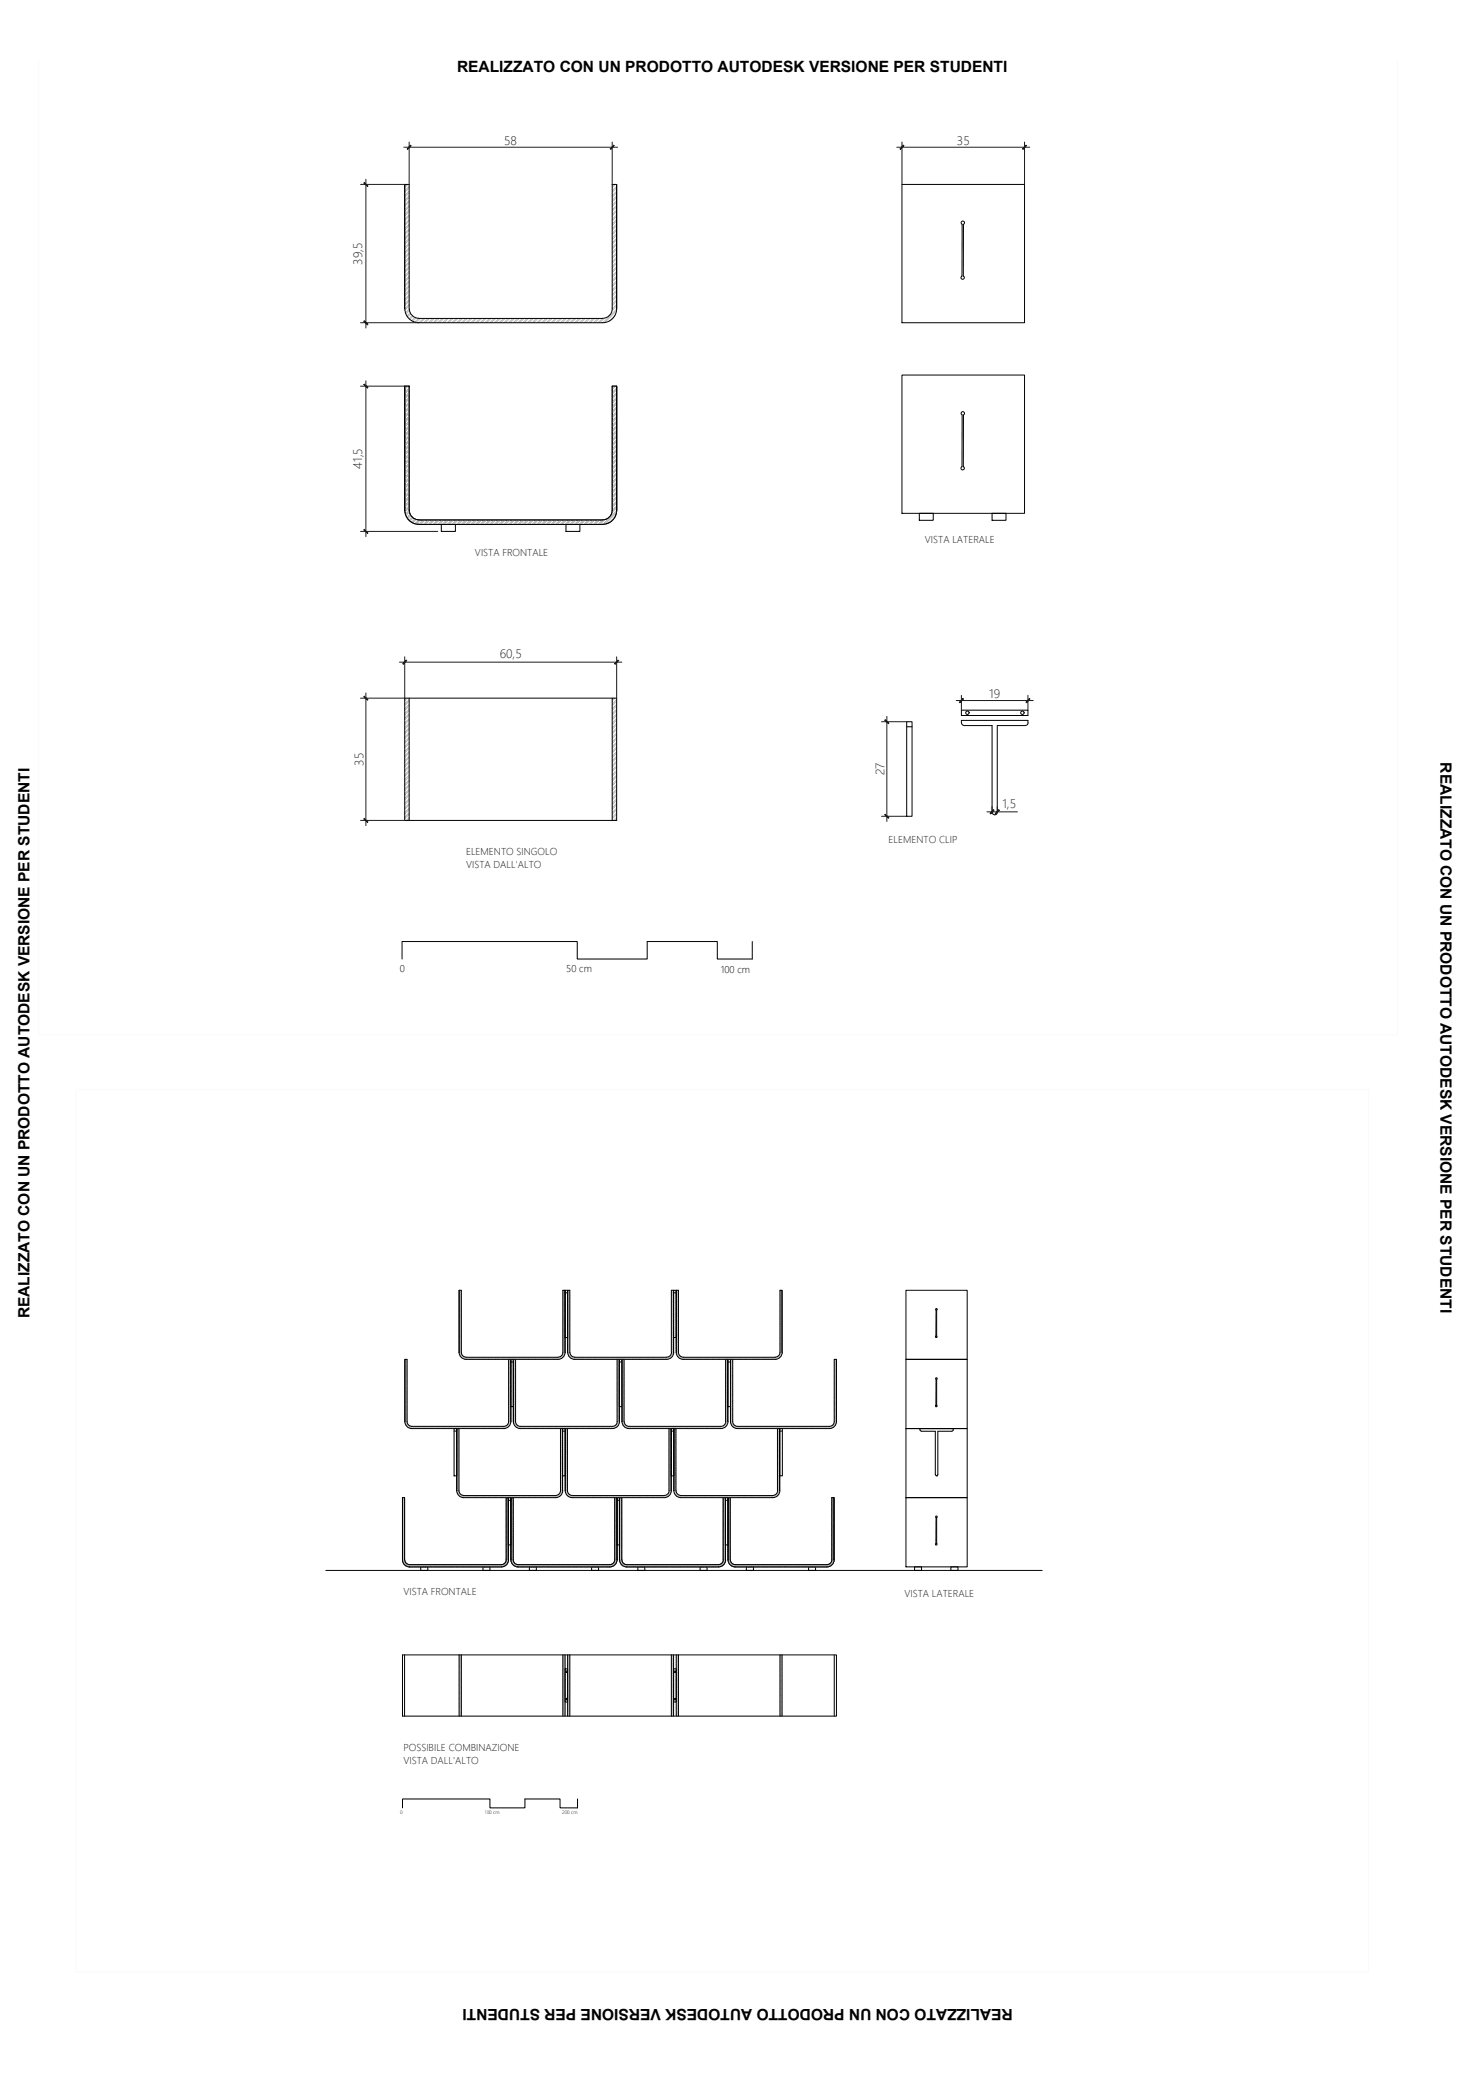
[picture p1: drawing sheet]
<svg xmlns="http://www.w3.org/2000/svg" width="420mm" height="594mm" viewBox="0 0 420 594" stroke-linecap="round" stroke-linejoin="round" font-family="sans-serif">
<defs><g id="words">
<g font-size="4.4">
<text x="130.5" y="20.7">REALIZZATO CON UN PRODOTTO AUTODESK VERSIONE PER STUDENTI</text>
<text x="411.4" y="217.8" transform="rotate(90 411.4 217.8)">REALIZZATO CON UN PRODOTTO AUTODESK VERSIONE PER STUDENTI</text>
<text x="8.4" y="376.6" transform="rotate(-90 8.4 376.6)">REALIZZATO CON UN PRODOTTO AUTODESK VERSIONE PER STUDENTI</text>
<text x="289.3" y="573.7" transform="rotate(-180 289.3 573.7)">REALIZZATO CON UN PRODOTTO AUTODESK VERSIONE PER STUDENTI</text>
</g>
<g font-size="3.6" fill="#1c1c1c">
<text x="144" y="41.4">58</text>
<text x="273.3" y="41.4">35</text>
<text x="103.4" y="75.6" transform="rotate(-90 103.4 75.6)">39,5</text>
<text x="103.4" y="133.8" transform="rotate(-90 103.4 133.8)">41,5</text>
<text x="142.7" y="188.1">60,5</text>
<text x="282.6" y="199.4">19</text>
<text x="103.8" y="218.7" transform="rotate(-90 103.8 218.7)">35</text>
<text x="252.7" y="221.5" transform="rotate(-90 252.7 221.5)">27</text>
<text x="286.3" y="230.8">1,5</text>
</g>
<g font-size="2.9" fill="#1c1c1c">
<text x="264.2" y="155">VISTA LATERALE</text>
<text x="135.7" y="158.9">VISTA FRONTALE</text>
<text x="133.1" y="244.1">ELEMENTO SINGOLO</text>
<text x="253.8" y="240.8">ELEMENTO CLIP</text>
<text x="133.1" y="247.9">VISTA DALL'ALTO</text>
<text x="115.2" y="455.6">VISTA FRONTALE</text>
<text x="258.3" y="456.2">VISTA LATERALE</text>
<text x="115.2" y="500">POSSIBILE COMBINAZIONE</text>
<text x="115.2" y="503.8">VISTA DALL'ALTO</text>
</g>
<g font-size="2.9">
<text x="114.2" y="277.6">0</text>
<text x="161.7" y="277.7">50 cm</text>
<text x="205.9" y="277.8">100 cm</text>
</g>
<g font-size="1.4">
<text x="114.3" y="518">0</text>
<text x="138.5" y="518">100 cm</text>
<text x="160.6" y="518">200 cm</text>
</g>
</g></defs>
<!-- layer: Retini -->
<g fill="none" stroke="#bababa" stroke-width=".29">
<path d="M116.1 52.7l-.5 .4M116.5 52.7l-.9 .9M116.9 53.2l-1.3 1.3M116.9 54.6l-1.3 1.3M116.9 55.9l-1.3 1.3M116.9 57.3l-1.3 1.2M116.9 58.6l-1.3 1.3M116.9 60l-1.3 1.2M116.9 53.7l-1.3 1.2M116.9 55l-1.3 1.3M116.9 56.4l-1.3 1.2M116.9 57.7l-1.3 1.3"/>
<path d="M116.9 59.1l-1.3 1.2M175.3 52.7l-.4 .4M175.8 52.7l-.9 .9M176.1 53.3l-1.2 1.2M176.1 54.6l-1.2 1.3M176.1 55.9l-1.2 1.3M176.1 57.3l-1.2 1.3M176.1 58.6l-1.2 1.3M176.1 53.7l-1.2 1.3M176.1 55l-1.2 1.3M176.1 56.4l-1.2 1.3M176.1 57.8l-1.2 1.2"/>
<path d="M176.1 59.1l-1.2 1.2M116.9 61.3l-1.3 1.3M116.9 62.7l-1.3 1.2M116.9 64l-1.3 1.2M116.9 65.4l-1.3 1.2M116.9 66.7l-1.3 1.3M116.9 68l-1.3 1.3M116.9 69.4l-1.3 1.3M116.9 70.8l-1.3 1.2M116.9 72.1l-1.3 1.2M116.9 73.5l-1.3 1.2M116.9 74.8l-1.3 1.2"/>
<path d="M116.9 76.1l-1.3 1.3M116.9 77.5l-1.3 1.3M116.9 78.8l-1.3 1.3M116.9 60.4l-1.3 1.3M116.9 61.8l-1.3 1.2M116.9 63.1l-1.3 1.3M116.9 64.4l-1.3 1.3M116.9 65.8l-1.3 1.3M116.9 67.2l-1.3 1.2M116.9 68.5l-1.3 1.2M116.9 69.9l-1.3 1.2M116.9 71.2l-1.3 1.2"/>
<path d="M116.9 72.5l-1.3 1.3M116.9 73.9l-1.3 1.3M116.9 75.2l-1.3 1.3M116.9 76.6l-1.3 1.2M116.9 77.9l-1.3 1.3M116.9 79.3l-1.3 1.2M176.1 60l-1.2 1.2M176.1 61.4l-1.2 1.2M176.1 62.7l-1.2 1.2M176.1 64l-1.2 1.3M176.1 65.4l-1.2 1.2M176.1 66.7l-1.2 1.3"/>
<path d="M176.1 68.1l-1.2 1.2M176.1 69.4l-1.2 1.3M176.1 70.8l-1.2 1.2M176.1 72.1l-1.2 1.3M176.1 73.5l-1.2 1.2M176.1 74.8l-1.2 1.2M176.1 76.2l-1.2 1.2M176.1 77.5l-1.2 1.3M176.1 78.8l-1.2 1.3M176.1 60.4l-1.2 1.3M176.1 61.8l-1.2 1.2M176.1 63.1l-1.2 1.3"/>
<path d="M176.1 64.5l-1.2 1.2M176.1 65.8l-1.2 1.3M176.1 67.2l-1.2 1.2M176.1 68.5l-1.2 1.3M176.1 69.9l-1.2 1.2M176.1 71.2l-1.2 1.3M176.1 72.6l-1.2 1.2M176.1 73.9l-1.2 1.3M176.1 75.2l-1.2 1.3M176.1 76.6l-1.2 1.3M176.1 77.9l-1.2 1.3M176.1 79.3l-1.2 1.2"/>
<path d="M116.9 80.2l-1.3 1.2M116.9 81.5l-1.3 1.3M116.9 82.9l-1.3 1.2M116.9 84.2l-1.3 1.3M116.9 85.6l-1.3 1.2M116.9 86.9l-1.3 1.3M116.9 88.3l-1.1 1M116.9 80.6l-1.3 1.3M116.9 82l-1.3 1.2M116.9 83.3l-1.3 1.3M116.9 84.7l-1.3 1.2M116.9 86l-1.3 1.3"/>
<path d="M116.9 87.3l-1.3 1.3M116.9 88.7l-1 1M117.1 89.3l-.9 1M117.3 89.6l-.9 .9M117.7 90.1l-.9 .9M117.9 90.4l-.9 .8M118.5 90.7l-1 .9M118.8 90.8l-1 1M119.6 90.9l-1.1 1.1M120 90.9l-1.1 1.2M120.9 90.9l-1.2 1.3M121.4 90.9l-1.3 1.3"/>
<path d="M122.2 90.9l-1.2 1.3M122.7 90.9l-1.3 1.3M123.6 90.9l-1.2 1.3M124.1 90.9l-1.3 1.3M125 90.9l-1.3 1.3M125.4 90.9l-1.3 1.3M126.3 90.9l-1.3 1.3M126.7 90.9l-1.2 1.3M127.7 90.9l-1.3 1.3M128.1 90.9l-1.2 1.3M129 90.9l-1.3 1.3M129.4 90.9l-1.2 1.3"/>
<path d="M130.3 90.9l-1.2 1.3M130.8 90.9l-1.3 1.3M131.7 90.9l-1.2 1.3M132.2 90.9l-1.3 1.3M133 90.9l-1.2 1.3M133.5 90.9l-1.3 1.3M134.4 90.9l-1.3 1.3M134.8 90.9l-1.2 1.3M135.7 90.9l-1.2 1.3M136.2 90.9l-1.3 1.3M137.1 90.9l-1.3 1.3M137.5 90.9l-1.2 1.3"/>
<path d="M138.4 90.9l-1.2 1.3M138.9 90.9l-1.3 1.3M139.8 90.9l-1.3 1.3M140.2 90.9l-1.2 1.3M141.1 90.9l-1.2 1.3M141.6 90.9l-1.3 1.3M142.5 90.9l-1.3 1.3M142.9 90.9l-1.2 1.3M143.8 90.9l-1.2 1.3M144.3 90.9l-1.3 1.3M145.1 90.9l-1.2 1.3M145.6 90.9l-1.3 1.3"/>
<path d="M146.5 90.9l-1.2 1.3M147 90.9l-1.3 1.3M147.9 90.9l-1.3 1.3M148.3 90.9l-1.2 1.3M149.2 90.9l-1.3 1.3M149.7 90.9l-1.3 1.3M150.6 90.9l-1.3 1.3M151 90.9l-1.2 1.3M151.9 90.9l-1.2 1.3M152.3 90.9l-1.2 1.3M153.2 90.9l-1.2 1.3M153.7 90.9l-1.3 1.3"/>
<path d="M154.6 90.9l-1.2 1.3M155.1 90.9l-1.3 1.3M155.9 90.9l-1.2 1.3M156.4 90.9l-1.3 1.3M157.3 90.9l-1.3 1.3M157.7 90.9l-1.2 1.3M158.7 90.9l-1.3 1.3M159.1 90.9l-1.3 1.3M160 90.9l-1.3 1.3M160.4 90.9l-1.2 1.3M161.3 90.9l-1.2 1.3M161.8 90.9l-1.3 1.3"/>
<path d="M162.7 90.9l-1.3 1.3M163.1 90.9l-1.2 1.3M164 90.9l-1.2 1.3M164.5 90.9l-1.3 1.3M165.4 90.9l-1.3 1.3M165.8 90.9l-1.2 1.3M166.7 90.9l-1.2 1.3M167.2 90.9l-1.3 1.3M168 90.9l-1.2 1.3M168.5 90.9l-1.2 1.3M169.4 90.9l-1.2 1.3M169.9 90.9l-1.3 1.3"/>
<path d="M170.8 90.9l-1.3 1.3M171.2 90.9l-1.2 1.3M172.1 90.9l-1.3 1.3M172.6 90.9l-1.3 1.3M175.6 90.1l-1.5 1.6M176.1 88.8l-3.4 3.3M176.1 80.2l-1.2 1.3M176.1 81.5l-1.2 1.3M176.1 82.9l-1.2 1.2M176.1 84.3l-1.2 1.2M176.1 85.6l-1.2 1.2M176.1 86.9l-1.2 1.3"/>
<path d="M176.1 88.3l-3.9 3.9M176.1 80.7l-1.2 1.2M176.1 82l-1.2 1.2M176.1 83.3l-1.2 1.3M176.1 84.7l-1.2 1.3M176.1 86l-1.2 1.3M176.1 87.4l-1.3 1.3M116.1 110.3l-.5 .4M116.5 110.3l-.9 .9M116.9 116.6l-1.3 1.3M116.9 110.8l-1.3 1.3M116.9 112.2l-1.3 1.2"/>
<path d="M116.9 113.5l-1.3 1.3M116.9 114.9l-1.3 1.2M116.9 116.2l-1.3 1.2M116.9 117.6l-1.3 1.2M116.9 118.9l-1.3 1.3M116.9 111.3l-1.3 1.2M116.9 112.6l-1.3 1.3M116.9 114l-1.3 1.2M116.9 115.3l-1.3 1.3M116.9 118l-1.3 1.3M116.9 119.4l-1.3 1.2M175.3 110.3l-.4 .5"/>
<path d="M175.8 110.3l-.9 .9M176.1 110.8l-1.2 1.3M176.1 112.2l-1.2 1.2M176.1 113.6l-1.2 1.2M176.1 114.9l-1.2 1.2M176.1 116.2l-1.2 1.3M176.1 117.6l-1.2 1.2M176.1 118.9l-1.2 1.3M176.1 111.3l-1.2 1.2M176.1 112.6l-1.2 1.3M176.1 114l-1.2 1.2M176.1 115.3l-1.2 1.3"/>
<path d="M176.1 116.7l-1.2 1.2M176.1 118l-1.2 1.3M176.1 119.4l-1.2 1.2M116.9 124.7l-1.3 1.3M116.9 128.8l-1.3 1.2M116.9 130.1l-1.3 1.3M116.9 132.8l-1.3 1.3M116.9 120.2l-1.3 1.3M116.9 121.6l-1.3 1.3M116.9 123l-1.3 1.2M116.9 124.3l-1.3 1.2M116.9 125.7l-1.3 1.2"/>
<path d="M116.9 127l-1.3 1.2M116.9 128.3l-1.3 1.3M116.9 129.7l-1.3 1.3M116.9 131l-1.3 1.3M116.9 132.4l-1.3 1.2M116.9 133.7l-1.3 1.3M116.9 135.1l-1.3 1.2M116.9 136.4l-1.3 1.3M116.9 137.8l-1.3 1.2M116.9 139.1l-1.3 1.2M116.9 120.7l-1.3 1.2M116.9 122.1l-1.3 1.2"/>
<path d="M116.9 123.4l-1.3 1.2M116.9 126.1l-1.3 1.3M116.9 127.4l-1.3 1.3M116.9 131.5l-1.3 1.2M116.9 134.2l-1.3 1.2M116.9 135.5l-1.3 1.3M116.9 136.9l-1.3 1.2M116.9 138.2l-1.3 1.3M116.9 139.5l-1.3 1.3M176.1 120.3l-1.2 1.2M176.1 121.6l-1.2 1.3M176.1 123l-1.2 1.2"/>
<path d="M176.1 124.3l-1.2 1.3M176.1 125.7l-1.2 1.2M176.1 127l-1.2 1.2M176.1 128.4l-1.2 1.2M176.1 129.7l-1.2 1.3M176.1 131l-1.2 1.3M176.1 132.4l-1.2 1.3M176.1 133.7l-1.2 1.3M176.1 135.1l-1.2 1.2M176.1 136.5l-1.2 1.2M176.1 137.8l-1.2 1.2M176.1 139.1l-1.2 1.3"/>
<path d="M176.1 120.7l-1.2 1.3M176.1 122.1l-1.2 1.2M176.1 123.4l-1.2 1.3M176.1 124.8l-1.2 1.2M176.1 126.1l-1.2 1.3M176.1 127.4l-1.2 1.3M176.1 128.8l-1.2 1.3M176.1 130.1l-1.2 1.3M176.1 131.5l-1.2 1.2M176.1 132.9l-1.2 1.2M176.1 134.2l-1.2 1.2M176.1 135.5l-1.2 1.3"/>
<path d="M176.1 136.9l-1.2 1.2M176.1 138.2l-1.2 1.3M176.1 139.6l-1.2 1.2M116.9 143.6l-1.3 1.2M116.9 140.5l-1.3 1.2M116.9 141.8l-1.3 1.3M116.9 143.1l-1.3 1.3M116.9 144.5l-1.3 1.3M116.9 145.9l-1.1 1M116.9 140.9l-1.3 1.3M116.9 142.3l-1.3 1.2M116.9 145l-1.3 1.2"/>
<path d="M116.9 146.2l-1 1M117.1 147l-.9 .8M117.3 147.2l-.9 .9M117.7 147.7l-.9 .9M117.9 147.9l-.9 .9M118.5 148.3l-1 .9M118.8 148.4l-1 1M119.6 148.5l-1.1 1.1M120 148.5l-1.1 1.2M120.9 148.5l-1.2 1.3M121.4 148.5l-1.3 1.3M122.2 148.5l-1.2 1.3"/>
<path d="M122.7 148.5l-1.3 1.3M123.6 148.5l-1.2 1.3M124.1 148.5l-1.3 1.3M125 148.5l-1.3 1.3M125.4 148.5l-1.3 1.3M126.3 148.5l-1.3 1.3M126.7 148.5l-1.2 1.3M127.7 148.5l-1.3 1.3M128.1 148.5l-1.2 1.3M129 148.5l-1.3 1.3M129.4 148.5l-1.2 1.3M130.3 148.5l-1.2 1.3"/>
<path d="M130.8 148.5l-1.3 1.3M131.7 148.5l-1.2 1.3M132.2 148.5l-1.3 1.3M133 148.5l-1.2 1.3M133.5 148.5l-1.3 1.3M134.4 148.5l-1.3 1.3M134.8 148.5l-1.2 1.3M135.7 148.5l-1.2 1.3M136.2 148.5l-1.3 1.3M137.1 148.5l-1.3 1.3M137.5 148.5l-1.2 1.3M138.4 148.5l-1.2 1.3"/>
<path d="M138.9 148.5l-1.3 1.3M139.8 148.5l-1.3 1.3M140.2 148.5l-1.2 1.3M141.1 148.5l-1.2 1.3M141.6 148.5l-1.3 1.3M142.5 148.5l-1.3 1.3M142.9 148.5l-1.2 1.3M143.8 148.5l-1.2 1.3M144.3 148.5l-1.3 1.3M145.1 148.5l-1.2 1.3M145.6 148.5l-1.3 1.3M146.5 148.5l-1.2 1.3"/>
<path d="M147 148.5l-1.3 1.3M147.9 148.5l-1.3 1.3M148.3 148.5l-1.2 1.3M149.2 148.5l-1.3 1.3M149.7 148.5l-1.3 1.3M150.6 148.5l-1.3 1.3M151 148.5l-1.2 1.3M151.9 148.5l-1.2 1.3M152.3 148.5l-1.2 1.3M153.2 148.5l-1.2 1.3M153.7 148.5l-1.3 1.3M154.6 148.5l-1.2 1.3"/>
<path d="M155.1 148.5l-1.3 1.3M155.9 148.5l-1.2 1.3M156.4 148.5l-1.3 1.3M157.3 148.5l-1.3 1.3M157.7 148.5l-1.2 1.3M158.7 148.5l-1.3 1.3M159.1 148.5l-1.3 1.3M160 148.5l-1.3 1.3M160.4 148.5l-1.2 1.3M161.3 148.5l-1.2 1.3M161.8 148.5l-1.3 1.3M162.7 148.5l-1.3 1.3"/>
<path d="M163.1 148.5l-1.2 1.3M164 148.5l-1.2 1.3M164.5 148.5l-1.3 1.3M165.4 148.5l-1.3 1.3M165.8 148.5l-1.2 1.3M166.7 148.5l-1.2 1.3M167.2 148.5l-1.3 1.3M168 148.5l-1.2 1.3M168.5 148.5l-1.2 1.3M169.4 148.5l-1.2 1.3M169.9 148.5l-1.3 1.3M170.8 148.5l-1.3 1.3"/>
<path d="M171.2 148.5l-1.2 1.3M172.1 148.5l-1.3 1.3M172.6 148.5l-1.3 1.3M175.6 147.7l-1.5 1.6M176.1 146.4l-3.4 3.3M176.1 145.9l-3.9 3.9M176.1 140.5l-1.2 1.2M176.1 141.8l-1.2 1.3M176.1 143.2l-1.2 1.2M176.1 144.5l-1.2 1.3M176.1 140.9l-1.2 1.3M176.1 142.3l-1.2 1.2"/>
<path d="M176.1 143.6l-1.2 1.3M176.1 145l-1.3 1.3M115.9 199.4l-.3 .3M116.4 199.4l-.8 .8M116.9 199.8l-1.3 1.3M175.2 199.4l-.3 .3M175.6 199.4l-.7 .8M176.1 199.8l-1.2 1.3M116.9 201.2l-1.3 1.2M116.9 202.5l-1.3 1.3M116.9 203.8l-1.3 1.3M116.9 205.2l-1.3 1.3"/>
<path d="M116.9 206.6l-1.3 1.2M116.9 207.9l-1.3 1.2M116.9 209.3l-1.3 1.2M116.9 210.6l-1.3 1.3M116.9 211.9l-1.3 1.3M116.9 213.3l-1.3 1.3M116.9 214.6l-1.3 1.3M116.9 216l-1.3 1.2M116.9 217.3l-1.3 1.3M116.9 218.7l-1.3 1.2M116.9 200.3l-1.3 1.2M116.9 201.6l-1.3 1.3"/>
<path d="M116.9 203l-1.3 1.2M116.9 204.3l-1.3 1.2M116.9 205.7l-1.3 1.2M116.9 207l-1.3 1.3M116.9 208.3l-1.3 1.3M116.9 209.7l-1.3 1.3M116.9 211l-1.3 1.3M116.9 212.4l-1.3 1.2M116.9 213.8l-1.3 1.2M116.9 215.1l-1.3 1.2M116.9 216.4l-1.3 1.3M116.9 217.8l-1.3 1.2"/>
<path d="M116.9 219.1l-1.3 1.3M176.1 201.2l-1.2 1.3M176.1 202.5l-1.2 1.3M176.1 203.9l-1.2 1.2M176.1 205.2l-1.2 1.3M176.1 206.6l-1.2 1.2M176.1 207.9l-1.2 1.3M176.1 209.3l-1.2 1.2M176.1 210.6l-1.2 1.3M176.1 212l-1.2 1.2M176.1 213.3l-1.2 1.3M176.1 214.6l-1.2 1.3"/>
<path d="M176.1 216l-1.2 1.3M176.1 217.4l-1.2 1.2M176.1 218.7l-1.2 1.2M176.1 200.3l-1.2 1.2M176.1 201.6l-1.2 1.3M176.1 203l-1.2 1.2M176.1 204.3l-1.2 1.3M176.1 205.7l-1.2 1.2M176.1 207l-1.2 1.3M176.1 208.4l-1.2 1.2M176.1 209.7l-1.2 1.3M176.1 211l-1.2 1.3"/>
<path d="M176.1 212.4l-1.2 1.3M176.1 213.8l-1.2 1.2M176.1 215.1l-1.2 1.2M176.1 216.5l-1.2 1.2M176.1 217.8l-1.2 1.2M176.1 219.1l-1.2 1.3M116.9 220l-1.3 1.3M116.9 221.4l-1.3 1.2M116.9 222.7l-1.3 1.3M116.9 224.1l-1.3 1.2M116.9 225.4l-1.3 1.3M116.9 226.8l-1.3 1.2"/>
<path d="M116.9 228.1l-1.3 1.3M116.9 229.5l-1.3 1.2M116.9 230.8l-1.3 1.2M116.9 232.1l-1.3 1.3M116.9 233.5l-.9 .8M116.9 220.5l-1.3 1.2M116.9 221.8l-1.3 1.3M116.9 223.2l-1.3 1.2M116.9 224.5l-1.3 1.3M116.9 225.9l-1.3 1.2M116.9 227.2l-1.3 1.2M116.9 228.6l-1.3 1.2"/>
<path d="M116.9 229.9l-1.3 1.3M116.9 231.2l-1.3 1.3M116.9 232.6l-1.3 1.3M116.9 233.9l-.4 .4M176.1 220.1l-1.2 1.2M176.1 221.4l-1.2 1.2M176.1 222.7l-1.2 1.3M176.1 224.1l-1.2 1.3M176.1 225.4l-1.2 1.3M176.1 226.8l-1.2 1.2M176.1 228.1l-1.2 1.3M176.1 229.5l-1.2 1.2"/>
<path d="M176.1 230.8l-1.2 1.3M176.1 232.2l-1.2 1.2M176.1 233.5l-.8 .8M176.1 220.5l-1.2 1.3M176.1 221.8l-1.2 1.3M176.1 223.2l-1.2 1.2M176.1 224.6l-1.2 1.2M176.1 225.9l-1.2 1.2M176.1 227.2l-1.2 1.3M176.1 228.6l-1.2 1.2M176.1 229.9l-1.2 1.3M176.1 231.3l-1.2 1.2"/>
<path d="M176.1 232.6l-1.2 1.3M176.1 233.9l-.3 .4M131.3 368.5l-.2 .2M131.6 368.5l-.5 .4M131.8 377.1l-.7 .6M131.8 377.8l-.7 .6M131.8 378.4l-.7 .7M131.8 379.1l-.7 .6M131.8 379.8l-.7 .6M131.8 368.8l-.7 .6M131.8 369.5l-.7 .6M131.8 370.1l-.7 .7"/>
<path d="M131.8 370.8l-.7 .6M131.8 371.5l-.7 .6M131.8 372.2l-.7 .6M131.8 372.8l-.7 .6M131.8 373.5l-.7 .6M131.8 374.2l-.7 .6M131.8 374.8l-.7 .7M131.8 375.5l-.7 .6M131.8 376.2l-.7 .6M131.8 376.9l-.7 .6M131.8 377.5l-.7 .7M131.8 378.2l-.7 .7"/>
<path d="M131.8 378.9l-.7 .6M131.8 379.6l-.7 .6M131.8 369l-.7 .6M131.8 369.7l-.7 .6M131.8 370.3l-.7 .7M131.8 371l-.7 .7M131.8 371.7l-.7 .6M131.8 372.4l-.7 .6M131.8 373.1l-.7 .6M131.8 373.7l-.7 .7M131.8 374.4l-.7 .6M131.8 375.1l-.7 .6"/>
<path d="M131.8 375.8l-.7 .6M131.8 376.4l-.7 .6M161 368.5l-.2 .2M161.2 368.5l-.4 .5M161.4 377.5l-.6 .7M161.4 371l-.6 .7M161.4 371.7l-.6 .6M161.4 373.1l-.6 .6M161.4 373.7l-.6 .7M161.4 374.4l-.6 .6M161.4 375.1l-.6 .6M161.4 378.4l-.6 .7"/>
<path d="M161.4 379.1l-.6 .6M161.4 379.8l-.6 .6M161.4 370.1l-.6 .7M161.4 370.8l-.6 .6M161.4 371.5l-.6 .6M161.4 372.2l-.6 .6M161.4 372.8l-.6 .7M161.4 373.5l-.6 .7M161.4 376.2l-.6 .6M161.4 376.9l-.6 .6M161.4 378.2l-.6 .7M161.4 378.9l-.6 .6"/>
<path d="M161.4 379.6l-.6 .6M161.4 372.4l-.6 .6M161.4 375.8l-.6 .6M161.4 368.8l-.6 .6M161.4 369.5l-.6 .6M161.4 374.2l-.6 .6M161.4 374.9l-.6 .6M161.4 375.6l-.6 .5M161.4 369l-.6 .6M161.4 369.7l-.6 .6M161.4 370.4l-.6 .6M161.4 376.4l-.6 .6"/>
<path d="M161.4 377.8l-.6 .6M161.4 377.1l-.6 .6M162.4 368.5l-.3 .2M162.6 368.5l-.5 .4M162.8 376.2l-.7 .6M162.8 378.9l-.7 .6M162.8 369l-.7 .6M162.8 369.7l-.7 .6M162.8 370.3l-.7 .7M162.8 371.7l-.7 .6M162.8 372.4l-.7 .6M162.8 373.1l-.7 .6"/>
<path d="M162.8 373.7l-.7 .7M162.8 377.1l-.7 .6M162.8 377.8l-.7 .6M162.8 378.4l-.7 .7M162.8 379.1l-.7 .6M162.8 379.8l-.7 .6M162.8 368.8l-.7 .6M162.8 369.5l-.7 .6M162.8 370.1l-.7 .7M162.8 370.8l-.7 .6M162.8 371.5l-.7 .6M162.8 372.2l-.7 .6"/>
<path d="M162.8 372.8l-.7 .6M162.8 373.5l-.7 .6M162.8 374.2l-.7 .6M162.8 374.8l-.7 .7M162.8 375.5l-.7 .6M162.8 376.9l-.7 .6M162.8 377.5l-.7 .7M162.8 378.2l-.7 .7M162.8 379.6l-.7 .6M162.8 371l-.7 .7M162.8 374.4l-.7 .6M162.8 375.1l-.7 .6"/>
<path d="M162.8 375.8l-.7 .6M162.8 376.4l-.7 .6M192 368.5l-.2 .2M192.2 368.5l-.4 .5M192.4 377.5l-.6 .7M192.4 372.4l-.6 .6M192.4 378.4l-.6 .7M192.4 371.5l-.6 .6M192.4 376.2l-.6 .6M192.4 378.2l-.6 .7M192.4 371l-.6 .7M192.4 373.1l-.6 .6"/>
<path d="M192.4 373.7l-.6 .7M192.4 374.4l-.6 .6M192.4 379.1l-.6 .6M192.4 379.8l-.6 .6M192.4 375.1l-.6 .6M192.4 375.8l-.6 .6M192.4 370.1l-.6 .7M192.4 370.8l-.6 .6M192.4 372.8l-.6 .7M192.4 373.5l-.6 .7M192.4 374.9l-.6 .6M192.4 376.9l-.6 .6"/>
<path d="M192.4 378.9l-.6 .6M192.4 379.6l-.6 .6M192.4 371.7l-.6 .6M192.4 377.1l-.6 .6M192.4 377.8l-.6 .6M192.4 368.8l-.6 .6M192.4 369.5l-.6 .6M192.4 372.2l-.6 .6M192.4 374.2l-.6 .6M192.4 375.6l-.6 .5M192.4 370.4l-.6 .6M192.4 369l-.6 .6"/>
<path d="M192.4 369.7l-.6 .6M192.4 376.4l-.6 .6M193.4 368.5l-.2 .2M193.6 368.5l-.4 .4M193.8 375.1l-.6 .6M193.8 374.8l-.6 .7M193.8 369.7l-.6 .6M193.8 371.7l-.6 .6M193.8 372.4l-.6 .6M193.8 377.8l-.6 .6M193.8 378.4l-.6 .7M193.8 379.8l-.6 .6"/>
<path d="M193.8 374.4l-.6 .6M193.8 368.8l-.6 .6M193.8 369.5l-.6 .6M193.8 370.1l-.6 .7M193.8 370.8l-.6 .6M193.8 371.5l-.6 .6M193.8 372.2l-.6 .6M193.8 372.8l-.6 .6M193.8 373.5l-.6 .6M193.8 374.2l-.6 .6M193.8 375.5l-.6 .6M193.8 376.2l-.6 .6"/>
<path d="M193.8 376.9l-.6 .6M193.8 377.5l-.6 .7M193.8 378.2l-.6 .7M193.8 378.9l-.6 .6M193.8 379.6l-.6 .6M193.8 369l-.6 .6M193.8 370.3l-.6 .7M193.8 371l-.6 .7M193.8 373.1l-.6 .6M193.8 373.7l-.6 .7M193.8 375.8l-.6 .6M193.8 376.4l-.6 .6"/>
<path d="M193.8 377.1l-.6 .6M193.8 379.1l-.6 .6M223 368.5l-.2 .2M223.2 368.5l-.4 .5M223.4 369.5l-.6 .6M223.4 379.1l-.6 .6M223.4 379.8l-.6 .6M223.4 374.2l-.6 .6M223.4 378.4l-.6 .7M223.4 369l-.6 .6M223.4 369.7l-.6 .6M223.4 376.4l-.6 .6"/>
<path d="M223.4 377.1l-.6 .6M223.4 376.2l-.6 .6M223.4 377.8l-.6 .6M223.4 368.8l-.6 .6M223.4 370.1l-.6 .7M223.4 370.8l-.6 .6M223.4 371.5l-.6 .6M223.4 372.2l-.6 .6M223.4 372.8l-.6 .7M223.4 373.5l-.6 .7M223.4 374.9l-.6 .6M223.4 375.6l-.6 .5"/>
<path d="M223.4 376.9l-.6 .6M223.4 377.5l-.6 .7M223.4 378.2l-.6 .7M223.4 378.9l-.6 .6M223.4 379.6l-.6 .6M223.4 370.4l-.6 .6M223.4 371l-.6 .7M223.4 371.7l-.6 .6M223.4 372.4l-.6 .6M223.4 373.1l-.6 .6M223.4 373.7l-.6 .7M223.4 374.4l-.6 .6"/>
<path d="M223.4 375.1l-.6 .6M223.4 375.8l-.6 .6M115.9 388.3l-.3 .2M116.1 388.3l-.5 .4M116.3 388.5l-.7 .6M116.3 389.2l-.7 .6M116.3 389.9l-.7 .6M116.3 390.5l-.7 .7M116.3 391.2l-.7 .7M116.3 391.9l-.7 .6M116.3 392.6l-.7 .6M116.3 393.2l-.7 .7"/>
<path d="M116.3 393.9l-.7 .7M116.3 394.6l-.7 .6M116.3 395.3l-.7 .6M116.3 396l-.7 .6M116.3 396.6l-.7 .6M116.3 397.3l-.7 .6M116.3 397.9l-.7 .7M116.3 398.6l-.7 .7M116.3 399.3l-.7 .6M116.3 400l-.7 .6M116.3 388.8l-.7 .6M116.3 389.4l-.7 .7"/>
<path d="M116.3 390.1l-.7 .7M116.3 390.8l-.7 .6M116.3 391.5l-.7 .6M116.3 392.1l-.7 .6M116.3 392.8l-.7 .6M116.3 393.5l-.7 .6M116.3 394.1l-.7 .7M116.3 394.8l-.7 .6M116.3 395.5l-.7 .6M116.3 396.2l-.7 .6M116.3 396.8l-.7 .7M116.3 397.5l-.7 .7"/>
<path d="M116.3 398.2l-.7 .6M116.3 398.9l-.7 .6M116.3 399.6l-.7 .5M131.8 380.5l-.7 .6M131.8 384.5l-.7 .6M131.8 385.2l-.7 .6M131.8 385.8l-.7 .7M131.8 386.5l-.5 .5M131.8 380.3l-.7 .5M131.8 380.9l-.7 .6M131.8 381.6l-.7 .6M131.8 382.2l-.7 .7"/>
<path d="M131.8 382.9l-.7 .7M131.8 383.6l-.7 .6M131.8 384.3l-.7 .6M131.8 385l-.7 .6M131.8 385.6l-.7 .7M131.8 386.3l-.6 .6M131.8 381.1l-.7 .7M131.8 381.8l-.7 .7M131.8 382.5l-.7 .6M131.8 383.2l-.7 .6M131.8 383.9l-.7 .5M131.9 386.9l-.5 .4"/>
<path d="M132 387l-.5 .4M132.2 387.2l-.5 .5M132.3 387.4l-.4 .4M132.6 387.5l-.5 .5M132.7 387.6l-.5 .4M133.1 387.7l-.5 .5M133.3 387.7l-.6 .5M133.8 387.7l-.6 .6M134 387.7l-.6 .6M134.5 387.7l-.7 .6M134.7 387.7l-.6 .6M135.2 387.7l-.7 .6"/>
<path d="M135.4 387.7l-.7 .6M135.8 387.7l-.6 .6M136 387.7l-.6 .6M136.5 387.7l-.6 .6M136.7 387.7l-.6 .6M137.1 387.7l-.5 .6M137.4 387.7l-.6 .6M137.8 387.7l-.6 .6M138 387.7l-.6 .6M138.5 387.7l-.6 .6M138.7 387.7l-.6 .6M139.2 387.7l-.7 .6"/>
<path d="M139.4 387.7l-.6 .6M139.9 387.7l-.7 .6M140.1 387.7l-.7 .6M140.5 387.7l-.6 .6M140.7 387.7l-.6 .6M141.2 387.7l-.6 .6M141.4 387.7l-.6 .6M141.9 387.7l-.6 .6M142.1 387.7l-.6 .6M142.6 387.7l-.7 .6M142.8 387.7l-.7 .6M143.2 387.7l-.6 .6"/>
<path d="M143.5 387.7l-.7 .6M143.9 387.7l-.6 .6M144.1 387.7l-.6 .6M144.6 387.7l-.6 .6M144.8 387.7l-.6 .6M145.2 387.7l-.6 .6M145.5 388.3l-.2 .2M145.5 387.7l-.6 .6M145.7 388.3l-.4 .4M145.9 394.8l-.6 .6M145.9 395.5l-.6 .6M145.9 396.2l-.6 .6"/>
<path d="M145.9 396.8l-.6 .7M145.9 388.5l-.6 .7M145.9 389.2l-.6 .7M145.9 389.9l-.6 .6M145.9 390.6l-.6 .6M145.9 391.3l-.6 .6M145.9 391.9l-.6 .6M145.9 392.6l-.6 .6M145.9 393.2l-.6 .7M145.9 393.9l-.6 .7M145.9 394.6l-.6 .6M145.9 395.3l-.6 .6"/>
<path d="M145.9 396l-.6 .6M145.9 396.6l-.6 .7M145.9 397.3l-.6 .6M145.9 398l-.6 .6M145.9 398.7l-.6 .6M145.9 399.3l-.6 .6M145.9 400l-.6 .6M145.9 388.8l-.6 .6M145.9 389.4l-.6 .7M145.9 390.1l-.6 .7M145.9 390.8l-.6 .6M145.9 391.5l-.6 .6"/>
<path d="M145.9 392.1l-.6 .7M145.9 392.8l-.6 .6M145.9 393.5l-.6 .6M145.9 394.2l-.6 .6M145.9 397.5l-.6 .7M145.9 398.2l-.6 .6M145.9 398.9l-.6 .6M145.9 399.6l-.6 .6M145.9 387.7l-.6 .6M146.1 387.7l-.6 .6M146.6 387.7l-.6 .6M146.8 387.7l-.6 .6"/>
<path d="M146.9 388.3l-.3 .2M147.1 388.3l-.5 .4M147.3 392.8l-.7 .6M147.3 393.5l-.7 .6M147.3 394.1l-.7 .7M147.3 394.8l-.7 .6M147.3 395.5l-.7 .6M147.3 397.3l-.7 .6M147.3 390.5l-.7 .7M147.3 391.2l-.7 .7M147.3 391.9l-.7 .6M147.3 392.6l-.7 .6"/>
<path d="M147.3 393.2l-.7 .7M147.3 393.9l-.7 .7M147.3 394.6l-.7 .6M147.3 395.3l-.7 .6M147.3 396l-.7 .6M147.3 397.9l-.7 .7M147.3 398.6l-.7 .7M147.3 399.3l-.7 .6M147.3 400l-.7 .6M147.3 388.8l-.7 .6M147.3 389.4l-.7 .7M147.3 390.1l-.7 .7"/>
<path d="M147.3 390.8l-.7 .6M147.3 396.2l-.7 .6M147.3 396.8l-.7 .7M147.3 397.5l-.7 .7M147.3 398.2l-.7 .6M147.3 388.5l-.7 .6M147.3 389.2l-.7 .6M147.3 389.9l-.7 .6M147.3 396.6l-.7 .6M147.3 391.5l-.7 .6M147.3 392.1l-.7 .6M147.3 398.9l-.7 .6"/>
<path d="M147.3 399.6l-.7 .5M147.3 387.7l-.7 .6M147.5 387.7l-.7 .6M147.9 387.7l-.6 .6M148.2 387.7l-.7 .6M148.6 387.7l-.6 .6M148.8 387.7l-.6 .6M149.3 387.7l-.6 .6M149.5 387.7l-.6 .6M150 387.7l-.7 .6M150.2 387.7l-.7 .6M150.7 387.7l-.7 .6"/>
<path d="M150.9 387.7l-.7 .6M151.3 387.7l-.6 .6M151.5 387.7l-.6 .6M152 387.7l-.6 .6M152.2 387.7l-.6 .6M152.6 387.7l-.6 .6M152.9 387.7l-.6 .6M153.3 387.7l-.6 .6M153.5 387.7l-.6 .6M154 387.7l-.6 .6M154.2 387.7l-.6 .6M154.7 387.7l-.7 .6"/>
<path d="M154.9 387.7l-.6 .6M155.3 387.7l-.6 .6M155.6 387.7l-.7 .6M156 387.7l-.6 .6M156.2 387.7l-.6 .6M156.7 387.7l-.6 .6M156.9 387.7l-.6 .6M157.4 387.7l-.7 .6M157.6 387.7l-.6 .6M158.1 387.7l-.7 .6M158.3 387.7l-.7 .6M158.7 387.7l-.6 .6"/>
<path d="M158.9 387.7l-.6 .6M159.4 387.7l-.6 .6M159.6 387.6l-.6 .7M161.1 387.2l-.8 .8M161.4 386.6l-1.7 1.7M161.4 383.6l-.6 .6M161.4 384.3l-.6 .6M161.4 380.3l-.6 .6M161.4 386.3l-1.9 2M161.4 380.5l-.6 .6M161.4 381.1l-.6 .7M161.4 381.8l-.6 .7"/>
<path d="M161.4 383.2l-.6 .6M161.4 385.8l-.7 .7M161.4 380.9l-.6 .7M161.4 385l-.6 .6M161.4 385.6l-.6 .7M161.4 382.5l-.6 .6M161.4 381.6l-.6 .6M161.4 382.3l-.6 .6M161.4 383l-.6 .6M161.4 384.5l-.6 .6M161.4 383.9l-.6 .6M161.4 385.2l-.6 .6"/>
<path d="M162.8 382.2l-.7 .7M162.8 382.9l-.7 .7M162.8 385.2l-.7 .6M162.8 381.6l-.7 .6M162.8 385l-.7 .6M162.8 380.5l-.7 .6M162.8 381.8l-.7 .7M162.8 384.5l-.7 .6M162.8 380.3l-.7 .5M162.8 380.9l-.7 .6M162.8 383.6l-.7 .6M162.8 384.3l-.7 .6"/>
<path d="M162.8 385.6l-.7 .7M162.8 386.3l-.6 .6M162.8 381.1l-.7 .7M162.8 382.5l-.7 .6M162.8 383.2l-.7 .6M162.8 383.9l-.7 .5M162.8 385.8l-.6 .7M162.8 386.5l-.5 .5M162.9 386.9l-.5 .4M163 387l-.5 .4M163.2 387.2l-.5 .5M163.3 387.4l-.5 .4"/>
<path d="M163.6 387.5l-.5 .5M163.7 387.6l-.4 .4M164.1 387.7l-.5 .5M164.3 387.7l-.5 .5M164.8 387.7l-.6 .6M165 387.7l-.6 .6M165.5 387.7l-.7 .6M165.7 387.7l-.6 .6M166.1 387.7l-.6 .6M166.4 387.7l-.7 .6M166.8 387.7l-.6 .6M167 387.7l-.6 .6"/>
<path d="M167.5 387.7l-.6 .6M167.7 387.7l-.6 .6M168.2 387.7l-.7 .6M168.4 387.7l-.6 .6M168.9 387.7l-.7 .6M169.1 387.7l-.7 .6M169.5 387.7l-.6 .6M169.7 387.7l-.6 .6M170.2 387.7l-.6 .6M170.4 387.7l-.6 .6M170.8 387.7l-.6 .6M171.1 387.7l-.6 .6"/>
<path d="M171.5 387.7l-.6 .6M171.7 387.7l-.6 .6M172.2 387.7l-.6 .6M172.4 387.7l-.6 .6M172.9 387.7l-.7 .6M173.1 387.7l-.6 .6M173.6 387.7l-.7 .6M173.8 387.7l-.7 .6M174.2 387.7l-.6 .6M174.4 387.7l-.6 .6M174.9 387.7l-.6 .6M175.1 387.7l-.6 .6"/>
<path d="M175.6 387.7l-.7 .6M175.8 387.7l-.6 .6M176.3 387.7l-.7 .6M176.5 387.7l-.7 .6M176.7 388.3l-.4 .4M176.9 393.2l-.6 .7M176.9 393.9l-.6 .7M176.9 396l-.6 .6M176.9 400l-.6 .6M176.9 398.2l-.6 .6M176.9 398.9l-.6 .6M176.9 392.8l-.6 .6"/>
<path d="M176.9 393.5l-.6 .6M176.9 394.2l-.6 .6M176.9 394.8l-.6 .6M176.9 395.5l-.6 .6M176.9 396.2l-.6 .6M176.9 396.8l-.6 .7M176.9 388.5l-.6 .7M176.9 389.2l-.6 .7M176.9 389.9l-.6 .6M176.9 390.6l-.6 .6M176.9 391.3l-.6 .6M176.9 391.9l-.6 .6"/>
<path d="M176.9 392.6l-.6 .6M176.9 394.6l-.6 .6M176.9 395.3l-.6 .6M176.9 396.6l-.6 .7M176.9 397.3l-.6 .6M176.9 398l-.6 .6M176.9 398.7l-.6 .6M176.9 399.3l-.6 .6M176.9 388.8l-.6 .6M176.9 389.4l-.6 .7M176.9 390.1l-.6 .7M176.9 390.8l-.6 .6"/>
<path d="M176.9 391.5l-.6 .6M176.9 392.1l-.6 .7M176.9 397.5l-.6 .7M176.9 399.6l-.6 .6M176.9 387.7l-.6 .6M177.2 387.7l-.9 .8M177.6 387.7l-.6 .6M177.8 387.7l-.6 .6M178.1 388.3l-.4 .4M178.3 394.6l-.6 .6M178.3 396.8l-.6 .7M178.3 397.9l-.6 .7"/>
<path d="M178.3 399.3l-.6 .6M178.3 392.8l-.6 .6M178.3 394.8l-.6 .6M178.3 396.2l-.6 .6M178.3 400l-.6 .6M178.3 396.6l-.6 .6M178.3 397.3l-.6 .6M178.3 390.8l-.6 .6M178.3 394.1l-.6 .7M178.3 397.5l-.6 .7M178.3 391.5l-.6 .6M178.3 399.6l-.6 .5"/>
<path d="M178.3 388.5l-.6 .6M178.3 398.9l-.6 .6M178.3 389.2l-.6 .6M178.3 389.9l-.6 .6M178.3 390.5l-.6 .7M178.3 391.2l-.6 .7M178.3 391.9l-.6 .6M178.3 392.6l-.6 .6M178.3 393.2l-.6 .7M178.3 393.9l-.6 .7M178.3 395.3l-.6 .6M178.3 396l-.6 .6"/>
<path d="M178.3 398.6l-.6 .7M178.3 388.8l-.6 .6M178.3 389.4l-.6 .7M178.3 390.1l-.6 .7M178.3 392.1l-.6 .6M178.3 393.5l-.6 .6M178.3 395.5l-.6 .6M178.3 398.2l-.6 .6M178.3 387.7l-.6 .6M178.5 387.7l-.8 .8M178.9 387.7l-.6 .6M179.1 387.7l-.6 .6"/>
<path d="M179.6 387.7l-.6 .6M179.8 387.7l-.6 .6M180.3 387.7l-.7 .6M180.5 387.7l-.6 .6M181 387.7l-.7 .6M181.2 387.7l-.7 .6M181.6 387.7l-.6 .6M181.8 387.7l-.6 .6M182.3 387.7l-.6 .6M182.5 387.7l-.6 .6M183 387.7l-.6 .6M183.2 387.7l-.6 .6"/>
<path d="M183.7 387.7l-.7 .6M183.9 387.7l-.7 .6M184.3 387.7l-.6 .6M184.6 387.7l-.7 .6M185 387.7l-.6 .6M185.2 387.7l-.6 .6M185.7 387.7l-.6 .6M185.9 387.7l-.6 .6M186.3 387.7l-.6 .6M186.6 387.7l-.6 .6M187 387.7l-.6 .6M187.2 387.7l-.6 .6"/>
<path d="M187.7 387.7l-.6 .6M187.9 387.7l-.6 .6M188.4 387.7l-.7 .6M188.6 387.7l-.7 .6M189 387.7l-.6 .6M189.3 387.7l-.7 .6M189.7 387.7l-.6 .6M189.9 387.7l-.6 .6M190.4 387.7l-.6 .6M190.6 387.6l-.6 .7M192.1 387.2l-.7 .8M192.4 383.6l-.6 .6"/>
<path d="M192.4 385.6l-.6 .7M192.4 380.5l-.6 .6M192.4 386.3l-2 2M192.4 382.5l-.6 .6M192.4 383.2l-.6 .6M192.4 384.5l-.6 .6M192.4 385.2l-.6 .6M192.4 380.3l-.6 .6M192.4 384.3l-.6 .6M192.4 381.1l-.6 .7M192.4 381.8l-.6 .7M192.4 380.9l-.6 .7"/>
<path d="M192.4 381.6l-.6 .6M192.4 382.3l-.6 .6M192.4 385l-.6 .6M192.4 386.6l-1.7 1.7M192.4 383l-.6 .6M192.4 383.9l-.6 .6M192.4 385.8l-.6 .7M193.8 383.2l-.6 .6M193.8 383.9l-.6 .5M193.8 381.6l-.6 .6M193.8 382.9l-.6 .7M193.8 380.5l-.6 .6"/>
<path d="M193.8 385.8l-.6 .7M193.8 386.5l-.5 .5M193.8 380.3l-.6 .5M193.8 380.9l-.6 .6M193.8 382.2l-.6 .7M193.8 383.6l-.6 .6M193.8 384.3l-.6 .6M193.8 385l-.6 .6M193.8 385.6l-.6 .7M193.8 386.3l-.6 .6M193.8 381.1l-.6 .7M193.8 381.8l-.6 .7"/>
<path d="M193.8 382.5l-.6 .6M193.8 384.5l-.6 .6M193.8 385.2l-.6 .6M193.9 386.9l-.5 .4M194 387l-.5 .4M194.2 387.2l-.5 .5M194.3 387.4l-.5 .4M194.6 387.5l-.5 .5M194.7 387.6l-.4 .4M195.1 387.7l-.5 .5M195.4 387.7l-.6 .5M195.8 387.7l-.6 .6"/>
<path d="M196 387.7l-.6 .6M196.5 387.7l-.6 .6M196.7 387.7l-.6 .6M197.1 387.7l-.6 .6M197.4 387.7l-.6 .6M197.8 387.7l-.6 .6M198 387.7l-.6 .6M198.5 387.7l-.6 .6M198.7 387.7l-.6 .6M199.2 387.7l-.7 .6M199.4 387.7l-.7 .6M199.8 387.7l-.6 .6"/>
<path d="M200.1 387.7l-.7 .6M200.5 387.7l-.6 .6M200.7 387.7l-.6 .6M201.2 387.7l-.6 .6M201.4 387.7l-.6 .6M201.9 387.7l-.7 .6M202.1 387.7l-.6 .6M202.6 387.7l-.7 .6M202.8 387.7l-.7 .6M203.2 387.7l-.6 .6M203.4 387.7l-.6 .6M203.9 387.7l-.6 .6"/>
<path d="M204.1 387.7l-.6 .6M204.5 387.7l-.6 .6M204.8 387.7l-.6 .6M205.2 387.7l-.6 .6M205.4 387.7l-.6 .6M205.9 387.7l-.6 .6M206.1 387.7l-.6 .6M206.6 387.7l-.7 .6M206.8 387.7l-.6 .6M207.2 387.7l-.6 .6M207.5 387.7l-.7 .6M207.7 388.3l-.5 .4"/>
<path d="M207.9 389.9l-.7 .6M207.9 393.2l-.7 .7M207.9 395.3l-.7 .6M207.9 396l-.7 .6M207.9 400l-.7 .6M207.9 394.8l-.7 .6M207.9 395.5l-.7 .6M207.9 396.2l-.7 .6M207.9 396.8l-.7 .7M207.9 397.5l-.7 .7M207.9 399.3l-.7 .6M207.9 393.5l-.7 .6"/>
<path d="M207.9 394.2l-.7 .6M207.9 398.2l-.7 .6M207.9 398.9l-.7 .6M207.9 388.5l-.7 .7M207.9 389.2l-.7 .7M207.9 390.6l-.7 .6M207.9 391.3l-.7 .6M207.9 391.9l-.7 .6M207.9 392.6l-.7 .6M207.9 393.9l-.7 .7M207.9 394.6l-.7 .6M207.9 396.6l-.7 .7"/>
<path d="M207.9 397.3l-.7 .6M207.9 398l-.7 .6M207.9 398.7l-.7 .6M207.9 388.8l-.7 .6M207.9 389.4l-.7 .7M207.9 390.1l-.7 .7M207.9 390.8l-.7 .6M207.9 391.5l-.7 .6M207.9 392.1l-.7 .7M207.9 392.8l-.7 .6M207.9 399.6l-.7 .6M207.9 387.7l-.6 .6"/>
<path d="M208.1 387.7l-.9 .8M208.6 387.7l-.6 .6M208.8 387.7l-.6 .6M209.1 388.3l-.5 .4M209.3 398.6l-.7 .7M209.3 399.3l-.7 .6M209.3 393.5l-.7 .6M209.3 394.1l-.7 .7M209.3 395.5l-.7 .6M209.3 396.2l-.7 .6M209.3 398.9l-.7 .6M209.3 392.1l-.7 .6"/>
<path d="M209.3 389.2l-.7 .6M209.3 389.9l-.7 .6M209.3 390.5l-.7 .7M209.3 391.2l-.7 .7M209.3 392.6l-.7 .6M209.3 393.2l-.7 .7M209.3 395.3l-.7 .6M209.3 396l-.7 .6M209.3 396.6l-.7 .6M209.3 397.3l-.7 .6M209.3 397.9l-.7 .7M209.3 389.4l-.7 .7"/>
<path d="M209.3 390.1l-.7 .7M209.3 391.5l-.7 .6M209.3 392.8l-.7 .6M209.3 398.2l-.7 .6M209.3 399.6l-.7 .5M209.3 388.5l-.7 .6M209.3 391.9l-.7 .6M209.3 393.9l-.7 .7M209.3 394.6l-.7 .6M209.3 400l-.7 .6M209.3 388.8l-.7 .6M209.3 390.8l-.7 .6"/>
<path d="M209.3 394.8l-.7 .6M209.3 396.8l-.7 .7M209.3 397.5l-.7 .7M209.3 387.7l-.7 .6M209.5 387.7l-.9 .8M210 387.7l-.7 .6M210.2 387.7l-.7 .6M210.6 387.7l-.6 .6M210.8 387.7l-.6 .6M211.3 387.7l-.6 .6M211.5 387.7l-.6 .6M211.9 387.7l-.5 .6"/>
<path d="M212.2 387.7l-.6 .6M212.6 387.7l-.6 .6M212.8 387.7l-.6 .6M213.3 387.7l-.6 .6M213.5 387.7l-.6 .6M214 387.7l-.7 .6M214.2 387.7l-.6 .6M214.7 387.7l-.7 .6M214.9 387.7l-.7 .6M215.3 387.7l-.6 .6M215.5 387.7l-.6 .6M216 387.7l-.6 .6"/>
<path d="M216.2 387.7l-.6 .6M216.7 387.7l-.6 .6M216.9 387.7l-.6 .6M217.4 387.7l-.7 .6M217.6 387.7l-.7 .6M218 387.7l-.6 .6M218.3 387.7l-.7 .6M218.7 387.7l-.6 .6M218.9 387.7l-.6 .6M219.4 387.7l-.6 .6M219.6 387.7l-.6 .6M220 387.7l-.6 .6"/>
<path d="M220.3 387.7l-.6 .6M220.7 387.7l-.6 .6M220.9 387.7l-.6 .6M221.4 387.7l-.6 .6M221.6 387.6l-.6 .7M223.1 387.2l-.7 .8M223.4 382.3l-.6 .6M223.4 384.5l-.6 .6M223.4 380.5l-.6 .6M223.4 385.2l-.6 .6M223.4 381.8l-.6 .7M223.4 385l-.6 .6"/>
<path d="M223.4 386.6l-1.7 1.7M223.4 380.3l-.6 .6M223.4 380.9l-.6 .7M223.4 381.6l-.6 .6M223.4 383l-.6 .6M223.4 383.6l-.6 .6M223.4 384.3l-.6 .6M223.4 385.6l-.6 .7M223.4 386.3l-2 2M223.4 381.1l-.6 .7M223.4 382.5l-.6 .6M223.4 383.2l-.6 .6"/>
<path d="M223.4 383.9l-.6 .6M223.4 385.8l-.7 .7M238.5 388.3l-.2 .2M238.7 388.3l-.4 .4M238.9 400l-.6 .6M238.9 388.8l-.6 .6M238.9 394.8l-.6 .6M238.9 396.8l-.6 .7M238.9 397.5l-.6 .7M238.9 399.3l-.6 .6M238.9 394.2l-.6 .6M238.9 388.5l-.6 .7"/>
<path d="M238.9 389.2l-.6 .7M238.9 389.9l-.6 .6M238.9 390.6l-.6 .6M238.9 391.3l-.6 .6M238.9 391.9l-.6 .6M238.9 392.6l-.6 .6M238.9 393.2l-.6 .7M238.9 393.9l-.6 .7M238.9 394.6l-.6 .6M238.9 395.3l-.6 .6M238.9 396l-.6 .6M238.9 396.6l-.6 .7"/>
<path d="M238.9 397.3l-.6 .6M238.9 398l-.6 .6M238.9 398.7l-.6 .6M238.9 389.4l-.6 .7M238.9 390.1l-.6 .7M238.9 390.8l-.6 .6M238.9 391.5l-.6 .6M238.9 392.1l-.6 .7M238.9 392.8l-.6 .6M238.9 393.5l-.6 .6M238.9 395.5l-.6 .6M238.9 396.2l-.6 .6"/>
<path d="M238.9 398.2l-.6 .6M238.9 398.9l-.6 .6M238.9 399.6l-.6 .6M116.3 400.7l-.7 .6M116.3 401.3l-.7 .7M116.3 402l-.7 .6M116.3 402.7l-.7 .6M116.3 403.4l-.7 .6M116.3 404l-.7 .6M116.3 404.7l-.7 .6M116.3 405.4l-.7 .6M116.3 406l-.6 .6"/>
<path d="M116.3 400.2l-.7 .6M116.3 400.9l-.7 .6M116.3 401.5l-.7 .7M116.3 402.2l-.7 .7M116.3 402.9l-.7 .6M116.3 403.6l-.7 .6M116.3 404.3l-.7 .6M116.3 404.9l-.7 .7M116.3 405.6l-.7 .6M116.3 406.2l-.5 .6M116.4 406.6l-.5 .4M116.5 406.8l-.5 .4"/>
<path d="M116.7 407l-.5 .4M116.8 407.1l-.4 .5M117.1 407.3l-.5 .4M117.2 407.3l-.5 .5M117.6 407.4l-.5 .5M117.8 407.4l-.6 .6M118.3 407.4l-.6 .6M118.5 407.4l-.6 .6M118.9 407.4l-.6 .6M119.2 407.4l-.6 .6M119.6 407.4l-.6 .6M119.9 407.4l-.7 .6"/>
<path d="M120.3 407.4l-.6 .6M120.6 407.4l-.7 .6M121 407.4l-.7 .6M121.2 407.4l-.6 .6M121.7 407.4l-.7 .6M121.9 407.4l-.6 .6M122.3 407.4l-.6 .6M122.5 407.4l-.6 .6M123 407.4l-.6 .6M123.2 407.4l-.6 .6M123.7 407.4l-.7 .6M123.9 407.4l-.6 .6"/>
<path d="M124.4 407.4l-.7 .6M124.6 407.4l-.7 .6M125 407.4l-.6 .6M125.3 407.4l-.7 .6M125.7 407.4l-.6 .6M125.9 407.4l-.6 .6M126.4 407.4l-.6 .6M126.6 407.4l-.6 .6M127 407.4l-.6 .6M127.3 407.4l-.7 .6M127.7 407.4l-.6 .6M128 407.4l-.7 .6"/>
<path d="M128.4 407.4l-.7 .6M128.6 407.4l-.6 .6M129.1 407.4l-.7 .6M129.3 407.4l-.6 .6M129.7 407.4l-.6 .6M129.9 407.4l-.5 .6M130.4 407.4l-.6 .6M130.6 407.4l-.6 .6M130.9 408l-.4 .4M131.1 413.9l-.6 .6M131.1 414.6l-.6 .6M131.1 408.3l-.6 .6"/>
<path d="M131.1 409l-.6 .6M131.1 409.6l-.6 .7M131.1 410.3l-.6 .6M131.1 411l-.6 .6M131.1 411.7l-.6 .6M131.1 412.3l-.6 .6M131.1 413l-.6 .6M131.1 413.7l-.6 .6M131.1 414.3l-.6 .7M131.1 415l-.6 .6M131.1 415.7l-.6 .6M131.1 416.4l-.6 .6"/>
<path d="M131.1 417l-.6 .7M131.1 417.7l-.6 .7M131.1 418.4l-.6 .6M131.1 419.1l-.6 .6M131.1 419.7l-.6 .7M131.1 408.5l-.6 .6M131.1 409.2l-.6 .6M131.1 409.8l-.6 .7M131.1 410.5l-.6 .7M131.1 411.2l-.6 .6M131.1 411.9l-.6 .6M131.1 412.6l-.6 .6"/>
<path d="M131.1 413.2l-.6 .7M131.1 415.3l-.6 .6M131.1 415.9l-.6 .6M131.1 416.6l-.6 .6M131.1 417.3l-.6 .6M131.1 417.9l-.6 .7M131.1 418.6l-.6 .6M131.1 419.3l-.6 .6M131.1 420l-.6 .6M131.1 407.4l-.6 .6M131.3 407.4l-.8 .8M131.8 407.4l-.7 .6"/>
<path d="M132 407.4l-.7 .6M132.4 407.4l-.6 .6M132.7 407.4l-.7 .6M133.1 407.4l-.6 .6M133.3 407.4l-.6 .6M133.8 407.4l-.6 .6M134 407.4l-.6 .6M134.4 407.4l-.6 .6M134.7 407.4l-.6 .6M135.1 407.4l-.6 .6M135.4 407.4l-.7 .6M135.8 407.4l-.6 .6"/>
<path d="M136 407.4l-.6 .6M136.5 407.4l-.7 .6M136.7 407.4l-.6 .6M137.1 407.4l-.6 .6M137.4 407.4l-.6 .6M137.8 407.4l-.6 .6M138 407.4l-.6 .6M138.5 407.4l-.6 .6M138.7 407.4l-.6 .6M139.2 407.4l-.7 .6M139.4 407.4l-.6 .6M139.9 407.4l-.7 .6"/>
<path d="M140.1 407.4l-.7 .6M140.5 407.4l-.6 .6M140.7 407.4l-.6 .6M141.2 407.4l-.6 .6M141.4 407.4l-.6 .6M141.8 407.4l-.5 .6M142.1 407.4l-.6 .6M142.5 407.4l-.6 .6M142.8 407.4l-.7 .6M143.2 407.4l-.6 .6M143.5 407.4l-.7 .6M143.9 407.4l-.7 .6"/>
<path d="M144.1 407.4l-.6 .6M145.7 407l-.8 .8M145.9 406.3l-1.7 1.7M145.9 402l-.6 .6M145.9 402.2l-.6 .7M145.9 402.9l-.6 .6M145.9 403.6l-.6 .6M145.9 404.3l-.6 .6M145.9 404.9l-.6 .7M145.9 400.7l-.6 .6M145.9 401.3l-.6 .7M145.9 402.7l-.6 .6"/>
<path d="M145.9 403.4l-.6 .6M145.9 404l-.6 .7M145.9 404.7l-.6 .7M145.9 405.4l-.6 .6M145.9 406.1l-2 1.9M145.9 400.2l-.6 .7M145.9 400.9l-.6 .6M145.9 401.6l-.6 .6M145.9 405.6l-.7 .6M147.3 400.7l-.7 .6M147.3 400.9l-.7 .6M147.3 401.5l-.7 .7"/>
<path d="M147.3 402.2l-.7 .7M147.3 403.6l-.7 .6M147.3 400.2l-.7 .6M147.3 401.3l-.7 .7M147.3 402l-.7 .6M147.3 402.7l-.7 .6M147.3 403.4l-.7 .6M147.3 405.4l-.7 .6M147.3 404.3l-.7 .6M147.3 404l-.7 .6M147.3 404.7l-.7 .6M147.3 406l-.6 .6"/>
<path d="M147.3 402.9l-.7 .6M147.3 404.9l-.7 .7M147.3 405.6l-.7 .6M147.3 406.2l-.5 .6M147.4 406.6l-.5 .4M147.5 406.8l-.5 .4M147.7 407l-.5 .4M147.8 407.1l-.5 .5M148.1 407.3l-.5 .4M148.2 407.3l-.4 .5M148.6 407.4l-.5 .5M148.8 407.4l-.6 .6"/>
<path d="M149.3 407.4l-.6 .6M149.5 407.4l-.6 .6M150 407.4l-.7 .6M150.2 407.4l-.7 .6M150.7 407.4l-.7 .6M150.9 407.4l-.7 .6M151.3 407.4l-.6 .6M151.5 407.4l-.6 .6M152 407.4l-.6 .6M152.2 407.4l-.6 .6M152.6 407.4l-.6 .6M152.9 407.4l-.6 .6"/>
<path d="M153.3 407.4l-.6 .6M153.6 407.4l-.7 .6M154 407.4l-.6 .6M154.2 407.4l-.6 .6M154.7 407.4l-.7 .6M154.9 407.4l-.6 .6M155.3 407.4l-.6 .6M155.6 407.4l-.6 .6M156 407.4l-.6 .6M156.2 407.4l-.6 .6M156.7 407.4l-.6 .6M156.9 407.4l-.6 .6"/>
<path d="M157.4 407.4l-.7 .6M157.6 407.4l-.6 .6M158.1 407.4l-.7 .6M158.3 407.4l-.7 .6M158.7 407.4l-.6 .6M158.9 407.4l-.6 .6M159.4 407.4l-.6 .6M159.6 407.4l-.6 .6M160 407.4l-.5 .6M160.3 408l-.2 .2M160.3 407.4l-.6 .6M160.6 408l-.5 .5"/>
<path d="M160.7 409.2l-.6 .6M160.7 408.5l-.6 .7M160.7 416.6l-.6 .6M160.7 417.3l-.6 .6M160.7 412.3l-.6 .7M160.7 411.7l-.6 .6M160.7 413.7l-.6 .6M160.7 418.4l-.6 .6M160.7 419.7l-.6 .7M160.7 418l-.6 .6M160.7 408.3l-.6 .6M160.7 409l-.6 .6"/>
<path d="M160.7 409.6l-.6 .7M160.7 410.3l-.6 .6M160.7 411l-.6 .6M160.7 413l-.6 .7M160.7 414.4l-.6 .6M160.7 415.1l-.6 .5M160.7 415.7l-.6 .6M160.7 416.4l-.6 .6M160.7 417l-.6 .7M160.7 417.7l-.6 .7M160.7 419.1l-.6 .6M160.7 409.9l-.6 .6"/>
<path d="M160.7 410.6l-.6 .6M160.7 411.2l-.6 .6M160.7 411.9l-.6 .6M160.7 412.6l-.6 .6M160.7 413.2l-.6 .7M160.7 413.9l-.6 .6M160.7 414.6l-.6 .6M160.7 415.3l-.6 .6M160.7 415.9l-.6 .7M160.7 418.6l-.6 .6M160.7 419.3l-.6 .6M160.7 420l-.6 .6"/>
<path d="M160.7 407.4l-.6 .6M161 407.4l-.7 .6M161.4 407.4l-.6 .6M161.7 407.4l-.7 .6M161.9 408l-.5 .4M162.1 411.2l-.7 .6M162.1 411.9l-.7 .6M162.1 413.9l-.7 .6M162.1 419.3l-.7 .6M162.1 420l-.7 .6M162.1 412.6l-.7 .6M162.1 416.6l-.7 .6"/>
<path d="M162.1 417.3l-.7 .6M162.1 417.9l-.7 .7M162.1 418.6l-.7 .6M162.1 414.3l-.7 .7M162.1 409.2l-.7 .6M162.1 409.8l-.7 .7M162.1 412.3l-.7 .6M162.1 408.3l-.7 .6M162.1 409l-.7 .6M162.1 409.6l-.7 .7M162.1 410.3l-.7 .6M162.1 411l-.7 .6"/>
<path d="M162.1 411.7l-.7 .6M162.1 413l-.7 .6M162.1 413.7l-.7 .6M162.1 415l-.7 .6M162.1 415.7l-.7 .6M162.1 416.4l-.7 .6M162.1 417l-.7 .7M162.1 417.7l-.7 .7M162.1 418.4l-.7 .6M162.1 419.1l-.7 .6M162.1 419.7l-.7 .7M162.1 408.5l-.7 .6"/>
<path d="M162.1 410.5l-.7 .7M162.1 413.2l-.7 .7M162.1 414.6l-.7 .6M162.1 415.3l-.7 .6M162.1 415.9l-.7 .6M162.1 407.4l-.7 .6M162.3 407.4l-.9 .8M162.8 407.4l-.7 .6M163 407.4l-.6 .6M163.4 407.4l-.6 .6M163.6 407.4l-.5 .6M164.1 407.4l-.6 .6"/>
<path d="M164.3 407.4l-.6 .6M164.8 407.4l-.6 .6M165 407.4l-.6 .6M165.5 407.4l-.7 .6M165.7 407.4l-.7 .6M166.1 407.4l-.6 .6M166.4 407.4l-.7 .6M166.8 407.4l-.6 .6M167 407.4l-.6 .6M167.5 407.4l-.6 .6M167.7 407.4l-.6 .6M168.1 407.4l-.6 .6"/>
<path d="M168.4 407.4l-.6 .6M168.8 407.4l-.6 .6M169.1 407.4l-.7 .6M169.5 407.4l-.6 .6M169.7 407.4l-.6 .6M170.2 407.4l-.7 .6M170.4 407.4l-.6 .6M170.8 407.4l-.6 .6M171.1 407.4l-.6 .6M171.5 407.4l-.6 .6M171.7 407.4l-.6 .6M172.2 407.4l-.6 .6"/>
<path d="M172.4 407.4l-.6 .6M172.9 407.4l-.7 .6M173.1 407.4l-.6 .6M173.6 407.4l-.7 .6M173.8 407.4l-.7 .6M174.2 407.4l-.6 .6M174.4 407.4l-.6 .6M174.9 407.4l-.6 .6M175.1 407.4l-.6 .6M176.6 407l-.8 .8M176.9 406.3l-1.7 1.7M176.9 401.3l-.6 .7"/>
<path d="M176.9 402l-.6 .6M176.9 400.7l-.6 .6M176.9 404l-.6 .7M176.9 406.1l-2 1.9M176.9 402.2l-.6 .7M176.9 402.9l-.6 .6M176.9 403.6l-.6 .6M176.9 404.3l-.6 .6M176.9 404.9l-.6 .7M176.9 402.7l-.6 .6M176.9 403.4l-.6 .6M176.9 404.7l-.6 .7"/>
<path d="M176.9 405.4l-.6 .6M176.9 400.2l-.6 .7M176.9 400.9l-.6 .6M176.9 401.6l-.6 .6M176.9 405.6l-.6 .6M178.3 400.9l-.6 .6M178.3 404.3l-.6 .6M178.3 404.7l-.6 .6M178.3 401.5l-.6 .7M178.3 402.2l-.6 .7M178.3 405.6l-.6 .6M178.3 400.2l-.6 .6"/>
<path d="M178.3 404l-.6 .6M178.3 400.7l-.6 .6M178.3 401.3l-.6 .7M178.3 402l-.6 .6M178.3 402.7l-.6 .6M178.3 403.4l-.6 .6M178.3 405.4l-.6 .6M178.3 406l-.6 .6M178.3 402.9l-.6 .6M178.3 403.6l-.6 .6M178.3 404.9l-.6 .7M178.3 406.2l-.5 .6"/>
<path d="M178.4 406.6l-.5 .4M178.5 406.8l-.5 .4M178.7 407l-.5 .4M178.8 407.1l-.5 .5M179.1 407.3l-.5 .4M179.2 407.3l-.4 .5M179.6 407.4l-.5 .5M179.9 407.4l-.6 .6M180.3 407.4l-.7 .6M180.5 407.4l-.6 .6M181 407.4l-.7 .6M181.2 407.4l-.6 .6"/>
<path d="M181.6 407.4l-.6 .6M181.8 407.4l-.5 .6M182.3 407.4l-.6 .6M182.5 407.4l-.6 .6M183 407.4l-.6 .6M183.2 407.4l-.6 .6M183.7 407.4l-.7 .6M183.9 407.4l-.7 .6M184.3 407.4l-.6 .6M184.6 407.4l-.7 .6M185 407.4l-.6 .6M185.2 407.4l-.6 .6"/>
<path d="M185.7 407.4l-.6 .6M185.9 407.4l-.6 .6M186.3 407.4l-.6 .6M186.6 407.4l-.6 .6M187 407.4l-.6 .6M187.3 407.4l-.7 .6M187.7 407.4l-.6 .6M187.9 407.4l-.6 .6M188.4 407.4l-.7 .6M188.6 407.4l-.6 .6M189 407.4l-.6 .6M189.3 407.4l-.6 .6"/>
<path d="M189.7 407.4l-.6 .6M189.9 407.4l-.6 .6M190.4 407.4l-.6 .6M190.6 407.4l-.6 .6M191.1 407.4l-.7 .6M191.3 407.4l-.6 .6M191.5 408l-.4 .5M191.7 408.5l-.6 .7M191.7 411.2l-.6 .6M191.7 412.6l-.6 .6M191.7 413.2l-.6 .7M191.7 413.9l-.6 .6"/>
<path d="M191.7 414.6l-.6 .6M191.7 415.3l-.6 .6M191.7 418.6l-.6 .6M191.7 419.3l-.6 .6M191.7 420l-.6 .6M191.7 408.3l-.6 .6M191.7 409l-.6 .6M191.7 409.6l-.6 .7M191.7 410.3l-.6 .6M191.7 411l-.6 .6M191.7 411.7l-.6 .6M191.7 412.3l-.6 .7"/>
<path d="M191.7 413l-.6 .7M191.7 413.7l-.6 .6M191.7 414.4l-.6 .6M191.7 415.1l-.6 .5M191.7 415.7l-.6 .6M191.7 416.4l-.6 .6M191.7 417l-.6 .7M191.7 417.7l-.6 .7M191.7 418.4l-.6 .6M191.7 419.1l-.6 .6M191.7 419.7l-.6 .7M191.7 409.2l-.6 .6"/>
<path d="M191.7 409.9l-.6 .6M191.7 410.6l-.6 .6M191.7 411.9l-.6 .6M191.7 415.9l-.6 .7M191.7 417.3l-.6 .6M191.7 416.6l-.6 .6M191.7 418l-.6 .6M191.8 407.4l-.7 .6M192 407.4l-.9 .8M192.4 407.4l-.6 .6M192.6 407.4l-.6 .6M192.9 408l-.4 .4"/>
<path d="M193.1 415.9l-.6 .6M193.1 417.3l-.6 .6M193.1 411.7l-.6 .6M193.1 412.3l-.6 .6M193.1 408.3l-.6 .6M193.1 409l-.6 .6M193.1 409.6l-.6 .7M193.1 410.3l-.6 .6M193.1 411l-.6 .6M193.1 413l-.6 .6M193.1 413.7l-.6 .6M193.1 414.3l-.6 .7"/>
<path d="M193.1 415l-.6 .6M193.1 415.7l-.6 .6M193.1 416.4l-.6 .6M193.1 417l-.6 .7M193.1 417.7l-.6 .7M193.1 418.4l-.6 .6M193.1 419.1l-.6 .6M193.1 419.7l-.6 .7M193.1 408.5l-.6 .6M193.1 409.2l-.6 .6M193.1 409.8l-.6 .7M193.1 410.5l-.6 .7"/>
<path d="M193.1 411.2l-.6 .6M193.1 411.9l-.6 .6M193.1 412.6l-.6 .6M193.1 413.2l-.6 .7M193.1 413.9l-.6 .6M193.1 414.6l-.6 .6M193.1 415.3l-.6 .6M193.1 416.6l-.6 .6M193.1 417.9l-.6 .7M193.1 418.6l-.6 .6M193.1 419.3l-.6 .6M193.1 420l-.6 .6"/>
<path d="M193.1 407.4l-.6 .6M193.3 407.4l-.8 .8M193.7 407.4l-.5 .6M194 407.4l-.6 .6M194.4 407.4l-.6 .6M194.7 407.4l-.7 .6M195.1 407.4l-.6 .6M195.4 407.4l-.7 .6M195.8 407.4l-.7 .6M196 407.4l-.6 .6M196.5 407.4l-.7 .6M196.7 407.4l-.6 .6"/>
<path d="M197.1 407.4l-.6 .6M197.3 407.4l-.5 .6M197.8 407.4l-.6 .6M198 407.4l-.6 .6M198.5 407.4l-.6 .6M198.7 407.4l-.6 .6M199.2 407.4l-.7 .6M199.4 407.4l-.7 .6M199.8 407.4l-.6 .6M200.1 407.4l-.7 .6M200.5 407.4l-.6 .6M200.7 407.4l-.6 .6"/>
<path d="M201.2 407.4l-.6 .6M201.4 407.4l-.6 .6M201.8 407.4l-.6 .6M202.1 407.4l-.6 .6M202.5 407.4l-.6 .6M202.8 407.4l-.7 .6M203.2 407.4l-.6 .6M203.4 407.4l-.6 .6M203.9 407.4l-.7 .6M204.1 407.4l-.6 .6M204.5 407.4l-.6 .6M204.8 407.4l-.6 .6"/>
<path d="M205.2 407.4l-.6 .6M205.4 407.4l-.6 .6M205.9 407.4l-.6 .6M206.1 407.4l-.6 .6M207.6 407l-.7 .8M207.9 400.7l-.7 .6M207.9 401.3l-.7 .7M207.9 402l-.7 .6M207.9 404l-.7 .7M207.9 406.1l-2 1.9M207.9 402.2l-.7 .7M207.9 402.9l-.7 .6"/>
<path d="M207.9 403.6l-.7 .6M207.9 404.3l-.7 .6M207.9 404.9l-.7 .7M207.9 401.6l-.7 .6M207.9 405.6l-.7 .6M207.9 406.3l-1.7 1.7M207.9 402.7l-.7 .6M207.9 403.4l-.7 .6M207.9 404.7l-.7 .7M207.9 405.4l-.7 .6M207.9 400.2l-.7 .7M207.9 400.9l-.7 .6"/>
<path d="M209.3 405.4l-.7 .6M209.3 401.5l-.7 .7M209.3 402.2l-.7 .7M209.3 403.6l-.7 .6M209.3 400.2l-.7 .6M209.3 404.3l-.7 .6M209.3 401.3l-.7 .7M209.3 402l-.7 .6M209.3 403.4l-.7 .6M209.3 404l-.7 .6M209.3 400.9l-.7 .6M209.3 400.7l-.7 .6"/>
<path d="M209.3 402.7l-.7 .6M209.3 404.7l-.7 .6M209.3 406l-.6 .6M209.3 402.9l-.7 .6M209.3 404.9l-.7 .7M209.3 405.6l-.7 .6M209.3 406.2l-.5 .6M209.4 406.6l-.5 .4M209.5 406.8l-.5 .4M209.7 407l-.5 .4M209.8 407.1l-.4 .5M210.1 407.3l-.5 .4"/>
<path d="M210.3 407.3l-.6 .5M210.6 407.4l-.5 .5M210.8 407.4l-.5 .6M211.3 407.4l-.6 .6M211.5 407.4l-.6 .6M211.9 407.4l-.5 .6M212.2 407.4l-.6 .6M212.6 407.4l-.6 .6M212.9 407.4l-.7 .6M213.3 407.4l-.6 .6M213.6 407.4l-.7 .6M214 407.4l-.7 .6"/>
<path d="M214.2 407.4l-.6 .6M214.7 407.4l-.7 .6M214.9 407.4l-.6 .6M215.3 407.4l-.6 .6M215.5 407.4l-.5 .6M216 407.4l-.6 .6M216.2 407.4l-.6 .6M216.7 407.4l-.6 .6M216.9 407.4l-.6 .6M217.4 407.4l-.7 .6M217.6 407.4l-.7 .6M218 407.4l-.6 .6"/>
<path d="M218.3 407.4l-.7 .6M218.7 407.4l-.6 .6M218.9 407.4l-.6 .6M219.4 407.4l-.6 .6M219.6 407.4l-.6 .6M220 407.4l-.6 .6M220.3 407.4l-.6 .6M220.7 407.4l-.6 .6M221 407.4l-.7 .6M221.4 407.4l-.6 .6M221.6 407.4l-.6 .6M222.1 407.4l-.7 .6"/>
<path d="M222.3 407.4l-.6 .6M222.3 408l-.2 .2M222.5 408l-.4 .5M222.7 411.2l-.6 .6M222.7 412.6l-.6 .6M222.7 413.2l-.6 .7M222.7 413.9l-.6 .6M222.7 414.6l-.6 .6M222.7 418.6l-.6 .6M222.7 419.3l-.6 .6M222.7 420l-.6 .6M222.7 415.3l-.6 .6"/>
<path d="M222.7 415.9l-.6 .7M222.7 408.3l-.6 .6M222.7 409l-.6 .6M222.7 409.6l-.6 .7M222.7 410.3l-.6 .6M222.7 411l-.6 .6M222.7 411.7l-.6 .6M222.7 412.3l-.6 .7M222.7 413l-.6 .7M222.7 413.7l-.6 .6M222.7 414.4l-.6 .6M222.7 415.1l-.6 .5"/>
<path d="M222.7 415.7l-.6 .6M222.7 416.4l-.6 .6M222.7 417l-.6 .7M222.7 417.7l-.6 .7M222.7 418.4l-.6 .6M222.7 419.1l-.6 .6M222.7 419.7l-.6 .7M222.7 408.5l-.6 .7M222.7 409.2l-.6 .6M222.7 409.9l-.6 .6M222.7 410.6l-.6 .6M222.7 411.9l-.6 .6"/>
<path d="M222.7 416.6l-.6 .6M222.7 418l-.6 .6M222.7 417.3l-.6 .6M222.7 407.4l-.6 .6M223 407.4l-.6 .6M223.4 407.4l-.6 .6M223.6 407.4l-.6 .6M224.1 407.4l-.6 .6M224.3 407.4l-.6 .6M224.8 407.4l-.7 .6M225 407.4l-.6 .6M225.5 407.4l-.7 .6"/>
<path d="M225.7 407.4l-.7 .6M226.1 407.4l-.6 .6M226.3 407.4l-.6 .6M226.8 407.4l-.6 .6M227 407.4l-.6 .6M227.4 407.4l-.5 .6M227.7 407.4l-.6 .6M228.1 407.4l-.6 .6M228.4 407.4l-.7 .6M228.8 407.4l-.6 .6M229.1 407.4l-.7 .6M229.5 407.4l-.7 .6"/>
<path d="M229.7 407.4l-.6 .6M230.2 407.4l-.7 .6M230.4 407.4l-.6 .6M230.8 407.4l-.6 .6M231 407.4l-.6 .6M231.5 407.4l-.6 .6M231.7 407.4l-.6 .6M232.2 407.4l-.7 .6M232.4 407.4l-.6 .6M232.9 407.4l-.7 .6M233.1 407.4l-.7 .6M233.5 407.4l-.6 .6"/>
<path d="M233.8 407.4l-.7 .6M234.2 407.4l-.6 .6M234.4 407.4l-.6 .6M234.9 407.4l-.6 .6M235.1 407.4l-.6 .6M235.5 407.4l-.6 .6M235.8 407.4l-.7 .6M236.2 407.4l-.6 .6M236.5 407.4l-.7 .6M236.9 407.4l-.7 .6M237.1 407.4l-.6 .6M238.7 407l-.8 .8"/>
<path d="M238.9 406.3l-1.7 1.7M238.9 400.7l-.6 .6M238.9 402l-.6 .6M238.9 402.9l-.6 .6M238.9 404.9l-.6 .7M238.9 401.6l-.6 .6M238.9 405.4l-.6 .6M238.9 401.3l-.6 .7M238.9 402.7l-.6 .6M238.9 403.4l-.6 .6M238.9 404l-.6 .7M238.9 404.7l-.6 .7"/>
<path d="M238.9 406.1l-2 1.9M238.9 400.2l-.6 .7M238.9 400.9l-.6 .6M238.9 402.2l-.6 .7M238.9 403.6l-.6 .6M238.9 404.3l-.6 .6M238.9 405.6l-.7 .6M115.2 427.8l-.2 .2M115.4 427.8l-.4 .4M115.6 428l-.6 .7M115.6 428.7l-.6 .6M115.6 429.4l-.6 .6"/>
<path d="M115.6 430.1l-.6 .6M115.6 430.7l-.6 .6M115.6 431.4l-.6 .6M115.6 432.1l-.6 .6M115.6 432.7l-.6 .7M115.6 433.4l-.6 .7M115.6 434.1l-.6 .6M115.6 434.8l-.6 .6M115.6 435.5l-.6 .6M115.6 436.1l-.6 .7M115.6 436.8l-.6 .6M115.6 437.5l-.6 .6"/>
<path d="M115.6 438.1l-.6 .7M115.6 438.8l-.6 .6M115.6 439.5l-.6 .6M115.6 428.3l-.6 .6M115.6 428.9l-.6 .7M115.6 429.6l-.6 .6M115.6 430.3l-.6 .6M115.6 431l-.6 .6M115.6 431.6l-.6 .6M115.6 432.3l-.6 .6M115.6 433l-.6 .6M115.6 433.6l-.6 .7"/>
<path d="M115.6 434.3l-.6 .6M115.6 435l-.6 .6M115.6 435.7l-.6 .6M115.6 436.3l-.6 .7M115.6 437l-.6 .7M115.6 437.7l-.6 .6M115.6 438.4l-.6 .6M115.6 439.1l-.6 .5M115.6 439.7l-.6 .6M131.1 422l-.6 .6M131.1 420.4l-.6 .6M131.1 421.1l-.6 .6"/>
<path d="M131.1 421.7l-.6 .7M131.1 422.4l-.6 .7M131.1 423.1l-.6 .6M131.1 423.8l-.6 .6M131.1 424.4l-.6 .7M131.1 425.1l-.6 .7M131.1 425.8l-.6 .6M131.1 420.6l-.6 .7M131.1 421.3l-.6 .7M131.1 422.7l-.6 .6M131.1 423.3l-.6 .6M131.1 424l-.6 .6"/>
<path d="M131.1 424.7l-.6 .6M131.1 425.3l-.6 .7M131.1 426l-.5 .5M131.2 426.4l-.4 .4M131.3 426.5l-.5 .4M131.5 426.7l-.5 .5M131.6 426.9l-.4 .4M131.9 427l-.5 .5M132 427.1l-.4 .4M132.4 427.2l-.5 .5M132.7 427.2l-.6 .5M133.1 427.2l-.6 .6"/>
<path d="M133.3 427.2l-.6 .6M133.8 427.2l-.6 .6M134 427.2l-.6 .6M134.4 427.2l-.6 .6M134.7 427.2l-.6 .6M135.1 427.2l-.6 .6M135.4 427.2l-.7 .6M135.8 427.2l-.6 .6M136 427.2l-.6 .6M136.5 427.2l-.7 .6M136.7 427.2l-.6 .6M137.1 427.2l-.6 .6"/>
<path d="M137.4 427.2l-.7 .6M137.8 427.2l-.6 .6M138 427.2l-.6 .6M138.5 427.2l-.6 .6M138.7 427.2l-.6 .6M139.2 427.2l-.7 .6M139.4 427.2l-.6 .6M139.9 427.2l-.7 .6M140.1 427.2l-.7 .6M140.5 427.2l-.6 .6M140.7 427.2l-.6 .6M141.2 427.2l-.6 .6"/>
<path d="M141.4 427.2l-.6 .6M141.8 427.2l-.5 .6M142.1 427.2l-.6 .6M142.5 427.2l-.6 .6M142.8 427.2l-.7 .6M143.2 427.2l-.6 .6M143.4 427.2l-.6 .6M143.9 427.2l-.7 .6M144.1 427.2l-.6 .6M144.6 427.2l-.7 .6M144.8 427.2l-.6 .6M145 427.8l-.4 .4"/>
<path d="M145.2 428l-.6 .7M145.2 428.7l-.6 .7M145.2 429.4l-.6 .6M145.2 430.1l-.6 .6M145.2 430.8l-.6 .5M145.2 431.4l-.6 .6M145.2 432.1l-.6 .6M145.2 432.7l-.6 .7M145.2 433.4l-.6 .7M145.2 434.1l-.6 .6M145.2 434.8l-.6 .6M145.2 435.5l-.6 .6"/>
<path d="M145.2 436.1l-.6 .7M145.2 436.8l-.6 .6M145.2 437.5l-.6 .6M145.2 438.2l-.6 .6M145.2 438.8l-.6 .6M145.2 439.5l-.6 .6M145.2 428.3l-.6 .6M145.2 428.9l-.6 .7M145.2 429.6l-.6 .6M145.2 430.3l-.6 .6M145.2 431l-.6 .6M145.2 431.6l-.6 .7"/>
<path d="M145.2 432.3l-.6 .7M145.2 433l-.6 .6M145.2 433.7l-.6 .6M145.2 434.4l-.6 .5M145.2 435l-.6 .6M145.2 435.7l-.6 .6M145.2 436.3l-.6 .7M145.2 437l-.6 .7M145.2 437.7l-.6 .6M145.2 438.4l-.6 .6M145.2 439.1l-.6 .6M145.2 439.7l-.6 .7"/>
<path d="M145.2 427.2l-.6 .6M145.4 427.2l-.8 .8M145.9 427.2l-.6 .6M146.1 427.2l-.6 .6M146.4 427.8l-.4 .4M146.6 430.7l-.6 .6M146.6 431.4l-.6 .6M146.6 434.8l-.6 .6M146.6 435.5l-.6 .6M146.6 438.1l-.6 .7M146.6 438.8l-.6 .6M146.6 429.6l-.6 .6"/>
<path d="M146.6 433l-.6 .6M146.6 433.6l-.6 .7M146.6 437.7l-.6 .6M146.6 438.4l-.6 .6M146.6 428l-.6 .7M146.6 428.7l-.6 .6M146.6 429.4l-.6 .6M146.6 430.1l-.6 .6M146.6 432.1l-.6 .6M146.6 432.7l-.6 .7M146.6 433.4l-.6 .7M146.6 434.1l-.6 .6"/>
<path d="M146.6 436.1l-.6 .7M146.6 436.8l-.6 .6M146.6 437.5l-.6 .6M146.6 439.5l-.6 .6M146.6 428.3l-.6 .6M146.6 428.9l-.6 .7M146.6 430.3l-.6 .6M146.6 431l-.6 .6M146.6 431.6l-.6 .6M146.6 432.3l-.6 .6M146.6 434.3l-.6 .6M146.6 435l-.6 .6"/>
<path d="M146.6 435.7l-.6 .6M146.6 436.3l-.6 .7M146.6 437l-.6 .7M146.6 439.1l-.6 .5M146.6 439.7l-.6 .6M146.6 427.2l-.6 .6M146.8 427.2l-.8 .8M147.3 427.2l-.7 .6M147.5 427.2l-.7 .6M147.9 427.2l-.6 .6M148.2 427.2l-.7 .6M148.6 427.2l-.6 .6"/>
<path d="M148.8 427.2l-.6 .6M149.3 427.2l-.6 .6M149.5 427.2l-.6 .6M149.9 427.2l-.6 .6M150.2 427.2l-.7 .6M150.6 427.2l-.6 .6M150.8 427.2l-.6 .6M151.3 427.2l-.6 .6M151.5 427.2l-.6 .6M152 427.2l-.7 .6M152.2 427.2l-.6 .6M152.6 427.2l-.6 .6"/>
<path d="M152.9 427.2l-.7 .6M153.3 427.2l-.6 .6M153.5 427.2l-.6 .6M154 427.2l-.6 .6M154.2 427.2l-.6 .6M154.7 427.2l-.7 .6M154.9 427.2l-.7 .6M155.3 427.2l-.6 .6M155.6 427.2l-.7 .6M156 427.2l-.6 .6M156.2 427.2l-.6 .6M156.7 427.2l-.6 .6"/>
<path d="M156.9 427.2l-.6 .6M157.3 427.2l-.6 .6M157.6 427.2l-.6 .6M158 427.2l-.6 .6M158.2 427.2l-.6 .6M158.7 427.2l-.6 .6M158.9 427.1l-.6 .7M160.5 426.7l-.8 .8M160.7 424.7l-.6 .6M160.7 423.8l-.6 .6M160.7 424.4l-.6 .7M160.7 425.4l-.7 .6"/>
<path d="M160.7 426.1l-1.7 1.7M160.7 420.4l-.6 .7M160.7 421.1l-.6 .6M160.7 421.8l-.6 .6M160.7 422.5l-.6 .6M160.7 423.1l-.6 .6M160.7 425.1l-.6 .7M160.7 425.8l-2 2M160.7 420.6l-.6 .7M160.7 421.3l-.6 .7M160.7 422l-.6 .6M160.7 422.7l-.6 .6"/>
<path d="M160.7 423.3l-.6 .7M160.7 424l-.6 .7M162.1 422l-.7 .6M162.1 420.6l-.7 .7M162.1 424.7l-.7 .6M162.1 425.3l-.7 .7M162.1 421.7l-.7 .7M162.1 422.4l-.7 .7M162.1 423.3l-.7 .6M162.1 424l-.7 .6M162.1 420.4l-.7 .6M162.1 421.1l-.7 .6"/>
<path d="M162.1 423.1l-.7 .6M162.1 423.8l-.7 .6M162.1 424.4l-.7 .7M162.1 425.1l-.7 .7M162.1 425.8l-.6 .6M162.1 421.3l-.7 .7M162.1 422.7l-.7 .6M162.1 426l-.5 .5M162.2 426.4l-.5 .4M162.3 426.5l-.5 .4M162.5 426.7l-.5 .5M162.6 426.9l-.4 .4"/>
<path d="M162.9 427l-.5 .5M163.1 427.1l-.6 .4M163.4 427.2l-.5 .5M163.6 427.2l-.5 .5M164.1 427.2l-.6 .6M164.3 427.2l-.6 .6M164.8 427.2l-.6 .6M165 427.2l-.6 .6M165.5 427.2l-.7 .6M165.7 427.2l-.7 .6M166.1 427.2l-.6 .6M166.4 427.2l-.7 .6"/>
<path d="M166.8 427.2l-.6 .6M167 427.2l-.6 .6M167.5 427.2l-.6 .6M167.7 427.2l-.6 .6M168.1 427.2l-.6 .6M168.4 427.2l-.6 .6M168.8 427.2l-.6 .6M169.1 427.2l-.7 .6M169.5 427.2l-.6 .6M169.7 427.2l-.6 .6M170.2 427.2l-.7 .6M170.4 427.2l-.6 .6"/>
<path d="M170.8 427.2l-.6 .6M171.1 427.2l-.7 .6M171.5 427.2l-.6 .6M171.7 427.2l-.6 .6M172.2 427.2l-.6 .6M172.4 427.2l-.6 .6M172.9 427.2l-.7 .6M173.1 427.2l-.6 .6M173.6 427.2l-.7 .6M173.8 427.2l-.7 .6M174.2 427.2l-.6 .6M174.4 427.2l-.6 .6"/>
<path d="M174.9 427.2l-.6 .6M175.1 427.2l-.6 .6M175.5 427.2l-.6 .6M175.8 427.2l-.6 .6M176.1 427.8l-.5 .4M176.2 428l-.6 .7M176.2 428.7l-.6 .7M176.2 429.4l-.6 .6M176.2 430.1l-.6 .6M176.2 430.8l-.6 .5M176.2 431.4l-.6 .6M176.2 432.1l-.6 .6"/>
<path d="M176.2 432.7l-.6 .7M176.2 433.4l-.6 .7M176.2 434.1l-.6 .6M176.2 434.8l-.6 .6M176.2 435.5l-.6 .6M176.2 436.1l-.6 .7M176.2 436.8l-.6 .6M176.2 437.5l-.6 .6M176.2 438.2l-.6 .6M176.2 438.8l-.6 .6M176.2 439.5l-.6 .6M176.2 428.3l-.6 .6"/>
<path d="M176.2 428.9l-.6 .7M176.2 429.6l-.6 .6M176.2 430.3l-.6 .6M176.2 431l-.6 .6M176.2 431.6l-.6 .7M176.2 432.3l-.6 .7M176.2 433l-.6 .6M176.2 433.7l-.6 .6M176.2 434.4l-.6 .5M176.2 435l-.6 .6M176.2 435.7l-.6 .6M176.2 436.3l-.6 .7"/>
<path d="M176.2 437l-.6 .7M176.2 437.7l-.6 .6M176.2 438.4l-.6 .6M176.2 439.1l-.6 .6M176.2 439.7l-.6 .7M176.2 427.2l-.6 .6M176.5 427.2l-.9 .8M176.9 427.2l-.6 .6M177.1 427.2l-.6 .6M177.4 427.8l-.5 .4M177.6 428l-.7 .7M177.6 430.7l-.7 .6"/>
<path d="M177.6 431.4l-.7 .6M177.6 432.1l-.7 .6M177.6 432.7l-.7 .7M177.6 433.4l-.7 .7M177.6 434.1l-.7 .6M177.6 434.8l-.7 .6M177.6 435.5l-.7 .6M177.6 436.1l-.7 .7M177.6 438.1l-.7 .7M177.6 438.8l-.7 .6M177.6 439.5l-.7 .6M177.6 428.3l-.7 .6"/>
<path d="M177.6 428.9l-.7 .7M177.6 429.6l-.7 .6M177.6 430.3l-.7 .6M177.6 431l-.7 .6M177.6 433l-.7 .6M177.6 433.6l-.7 .7M177.6 434.3l-.7 .6M177.6 435l-.7 .6M177.6 435.7l-.7 .6M177.6 436.3l-.7 .7M177.6 437l-.7 .7M177.6 437.7l-.7 .6"/>
<path d="M177.6 438.4l-.7 .6M177.6 428.7l-.7 .6M177.6 429.4l-.7 .6M177.6 430.1l-.7 .6M177.6 436.8l-.7 .6M177.6 437.5l-.7 .6M177.6 431.6l-.7 .6M177.6 432.3l-.7 .6M177.6 439.1l-.7 .5M177.6 439.7l-.7 .6M177.6 427.2l-.7 .6M177.8 427.2l-.9 .8"/>
<path d="M178.3 427.2l-.7 .6M178.5 427.2l-.7 .6M178.9 427.2l-.6 .6M179.1 427.2l-.6 .6M179.6 427.2l-.6 .6M179.8 427.2l-.6 .6M180.3 427.2l-.7 .6M180.5 427.2l-.6 .6M181 427.2l-.7 .6M181.2 427.2l-.7 .6M181.6 427.2l-.6 .6M181.8 427.2l-.6 .6"/>
<path d="M182.3 427.2l-.6 .6M182.5 427.2l-.6 .6M183 427.2l-.6 .6M183.2 427.2l-.6 .6M183.6 427.2l-.6 .6M183.9 427.2l-.7 .6M184.3 427.2l-.6 .6M184.5 427.2l-.6 .6M185 427.2l-.7 .6M185.2 427.2l-.6 .6M185.7 427.2l-.7 .6M185.9 427.2l-.6 .6"/>
<path d="M186.3 427.2l-.6 .6M186.5 427.2l-.6 .6M187 427.2l-.6 .6M187.2 427.2l-.6 .6M187.7 427.2l-.6 .6M187.9 427.2l-.6 .6M188.4 427.2l-.7 .6M188.6 427.2l-.7 .6M189 427.2l-.6 .6M189.3 427.2l-.7 .6M189.7 427.2l-.6 .6M189.9 427.1l-.6 .7"/>
<path d="M191.5 426.7l-.8 .8M191.7 426.1l-1.7 1.7M191.7 420.6l-.6 .7M191.7 421.3l-.6 .7M191.7 422l-.6 .6M191.7 422.7l-.6 .6M191.7 423.3l-.6 .7M191.7 425.4l-.6 .6M191.7 420.4l-.6 .7M191.7 421.1l-.6 .6M191.7 421.8l-.6 .6M191.7 422.5l-.6 .6"/>
<path d="M191.7 423.1l-.6 .6M191.7 423.8l-.6 .6M191.7 424.4l-.6 .7M191.7 425.1l-.6 .7M191.7 425.8l-1.9 2M191.7 424l-.6 .7M191.7 424.7l-.6 .6M193.1 424l-.6 .6M193.1 422.7l-.6 .6M193.1 420.4l-.6 .6M193.1 421.1l-.6 .6M193.1 421.7l-.6 .7"/>
<path d="M193.1 422.4l-.6 .7M193.1 423.1l-.6 .6M193.1 423.8l-.6 .6M193.1 424.4l-.6 .7M193.1 425.1l-.6 .7M193.1 425.8l-.5 .6M193.1 420.6l-.6 .7M193.1 421.3l-.6 .7M193.1 422l-.6 .6M193.1 423.3l-.6 .6M193.1 424.7l-.6 .6M193.1 425.3l-.6 .7"/>
<path d="M193.1 426l-.5 .5M193.2 426.4l-.5 .4M193.3 426.5l-.4 .4M193.5 426.7l-.5 .5M193.6 426.9l-.4 .4M193.9 427l-.5 .5M194 427.1l-.4 .4M194.4 427.2l-.5 .5M194.7 427.2l-.6 .5M195.1 427.2l-.6 .6M195.3 427.2l-.6 .6M195.8 427.2l-.7 .6"/>
<path d="M196 427.2l-.6 .6M196.5 427.2l-.7 .6M196.7 427.2l-.6 .6M197.1 427.2l-.6 .6M197.3 427.2l-.6 .6M197.8 427.2l-.6 .6M198 427.2l-.6 .6M198.5 427.2l-.6 .6M198.7 427.2l-.6 .6M199.2 427.2l-.7 .6M199.4 427.2l-.7 .6M199.8 427.2l-.6 .6"/>
<path d="M200.1 427.2l-.7 .6M200.5 427.2l-.6 .6M200.7 427.2l-.6 .6M201.2 427.2l-.6 .6M201.4 427.2l-.6 .6M201.8 427.2l-.6 .6M202.1 427.2l-.6 .6M202.5 427.2l-.6 .6M202.7 427.2l-.6 .6M203.2 427.2l-.6 .6M203.4 427.2l-.6 .6M203.9 427.2l-.7 .6"/>
<path d="M204.1 427.2l-.6 .6M204.5 427.2l-.6 .6M204.8 427.2l-.7 .6M205.2 427.2l-.6 .6M205.4 427.2l-.6 .6M205.9 427.2l-.6 .6M206.1 427.2l-.6 .6M206.6 427.2l-.7 .6M206.8 427.2l-.7 .6M207 427.8l-.4 .4M207.2 428l-.6 .7M207.2 428.7l-.6 .7"/>
<path d="M207.2 429.4l-.6 .6M207.2 430.1l-.6 .6M207.2 430.8l-.6 .5M207.2 431.4l-.6 .6M207.2 432.1l-.6 .6M207.2 432.7l-.6 .7M207.2 433.4l-.6 .7M207.2 434.1l-.6 .6M207.2 434.8l-.6 .6M207.2 435.5l-.6 .6M207.2 436.1l-.6 .7M207.2 436.8l-.6 .6"/>
<path d="M207.2 437.5l-.6 .6M207.2 438.2l-.6 .6M207.2 438.8l-.6 .6M207.2 439.5l-.6 .6M207.2 428.3l-.6 .6M207.2 428.9l-.6 .7M207.2 429.6l-.6 .6M207.2 430.3l-.6 .6M207.2 431l-.6 .6M207.2 431.6l-.6 .7M207.2 432.3l-.6 .7M207.2 433l-.6 .6"/>
<path d="M207.2 433.7l-.6 .6M207.2 434.4l-.6 .5M207.2 435l-.6 .6M207.2 435.7l-.6 .6M207.2 436.3l-.6 .7M207.2 437l-.6 .7M207.2 437.7l-.6 .6M207.2 438.4l-.6 .6M207.2 439.1l-.6 .6M207.2 439.7l-.6 .7M207.2 427.2l-.6 .6M207.5 427.2l-.9 .8"/>
<path d="M207.9 427.2l-.6 .6M208.1 427.2l-.6 .6M208.4 427.8l-.4 .4M208.6 428.7l-.6 .6M208.6 428l-.6 .7M208.6 431.6l-.6 .6M208.6 439.1l-.6 .5M208.6 429.4l-.6 .6M208.6 430.1l-.6 .6M208.6 430.7l-.6 .6M208.6 431.4l-.6 .6M208.6 432.1l-.6 .6"/>
<path d="M208.6 432.7l-.6 .7M208.6 433.4l-.6 .7M208.6 434.1l-.6 .6M208.6 434.8l-.6 .6M208.6 435.5l-.6 .6M208.6 436.1l-.6 .7M208.6 436.8l-.6 .6M208.6 437.5l-.6 .6M208.6 438.1l-.6 .7M208.6 438.8l-.6 .6M208.6 439.5l-.6 .6M208.6 428.3l-.6 .6"/>
<path d="M208.6 428.9l-.6 .7M208.6 429.6l-.6 .6M208.6 430.3l-.6 .6M208.6 431l-.6 .6M208.6 432.3l-.6 .6M208.6 433l-.6 .6M208.6 433.6l-.6 .7M208.6 434.3l-.6 .6M208.6 435l-.6 .6M208.6 435.7l-.6 .6M208.6 436.3l-.6 .7M208.6 437l-.6 .7"/>
<path d="M208.6 437.7l-.6 .6M208.6 438.4l-.6 .6M208.6 439.7l-.6 .6M208.6 427.2l-.6 .6M208.8 427.2l-.8 .8M209.2 427.2l-.6 .6M209.5 427.2l-.6 .6M209.9 427.2l-.6 .6M210.2 427.2l-.7 .6M210.6 427.2l-.6 .6M210.8 427.2l-.6 .6M211.3 427.2l-.7 .6"/>
<path d="M211.5 427.2l-.6 .6M211.9 427.2l-.6 .6M212.2 427.2l-.7 .6M212.6 427.2l-.6 .6M212.8 427.2l-.6 .6M213.3 427.2l-.6 .6M213.5 427.2l-.6 .6M214 427.2l-.7 .6M214.2 427.2l-.6 .6M214.7 427.2l-.7 .6M214.9 427.2l-.7 .6M215.3 427.2l-.6 .6"/>
<path d="M215.5 427.2l-.6 .6M216 427.2l-.6 .6M216.2 427.2l-.6 .6M216.6 427.2l-.5 .6M216.9 427.2l-.6 .6M217.3 427.2l-.6 .6M217.6 427.2l-.7 .6M218 427.2l-.6 .6M218.2 427.2l-.6 .6M218.7 427.2l-.7 .6M218.9 427.2l-.6 .6M219.4 427.2l-.7 .6"/>
<path d="M219.6 427.2l-.7 .6M220 427.2l-.6 .6M220.2 427.2l-.6 .6M220.7 427.2l-.6 .6M221 427.1l-.7 .7M222.4 426.7l-.7 .8M222.7 420.6l-.6 .7M222.7 421.3l-.6 .7M222.7 422l-.6 .6M222.7 425.4l-.6 .6M222.7 422.7l-.6 .6M222.7 423.3l-.6 .7"/>
<path d="M222.7 420.4l-.6 .7M222.7 421.1l-.6 .6M222.7 421.8l-.6 .6M222.7 422.5l-.6 .6M222.7 423.1l-.6 .6M222.7 423.8l-.6 .6M222.7 424.7l-.6 .6M222.7 424.4l-.6 .7M222.7 425.1l-.6 .7M222.7 425.8l-1.9 2M222.7 424l-.6 .7M222.7 426.1l-1.7 1.7"/>
<path d="M237.8 427.8l-.2 .2M238 427.8l-.4 .4M238.2 428l-.6 .7M238.2 428.7l-.6 .7M238.2 429.4l-.6 .6M238.2 430.1l-.6 .6M238.2 430.8l-.6 .5M238.2 431.4l-.6 .6M238.2 432.1l-.6 .6M238.2 432.7l-.6 .7M238.2 433.4l-.6 .7M238.2 434.1l-.6 .6"/>
<path d="M238.2 434.8l-.6 .6M238.2 435.5l-.6 .6M238.2 436.1l-.6 .7M238.2 436.8l-.6 .6M238.2 437.5l-.6 .6M238.2 438.2l-.6 .6M238.2 438.8l-.6 .6M238.2 439.5l-.6 .6M238.2 428.3l-.6 .6M238.2 428.9l-.6 .7M238.2 429.6l-.6 .6M238.2 430.3l-.6 .6"/>
<path d="M238.2 431l-.6 .6M238.2 431.6l-.6 .7M238.2 432.3l-.6 .7M238.2 433l-.6 .6M238.2 433.7l-.6 .6M238.2 434.4l-.6 .5M238.2 435l-.6 .6M238.2 435.7l-.6 .6M238.2 436.3l-.6 .7M238.2 437l-.6 .7M238.2 437.7l-.6 .6M238.2 438.4l-.6 .6"/>
<path d="M238.2 439.1l-.6 .6M238.2 439.7l-.6 .7M115.6 440.2l-.6 .6M115.6 440.8l-.6 .7M115.6 441.5l-.6 .6M115.6 442.2l-.6 .6M115.6 442.9l-.6 .6M115.6 443.5l-.6 .7M115.6 444.2l-.6 .6M115.6 444.9l-.6 .6M115.6 445.5l-.6 .6M115.6 440.4l-.6 .6"/>
<path d="M115.6 441l-.6 .7M115.6 441.7l-.6 .7M115.6 442.4l-.6 .6M115.6 443.1l-.6 .6M115.6 443.8l-.6 .6M115.6 444.4l-.6 .7M115.6 445.1l-.6 .6M115.6 445.7l-.5 .5M115.7 446.1l-.4 .4M115.8 446.2l-.5 .5M116 446.5l-.4 .4M116.1 446.6l-.5 .5"/>
<path d="M116.4 446.8l-.5 .4M116.5 446.8l-.4 .5M116.9 446.9l-.5 .5M117.2 446.9l-.6 .6M117.6 446.9l-.6 .6M117.8 446.9l-.6 .6M118.3 446.9l-.7 .6M118.5 446.9l-.6 .6M118.9 446.9l-.6 .6M119.2 446.9l-.6 .6M119.6 446.9l-.6 .6M119.8 446.9l-.6 .6"/>
<path d="M120.3 446.9l-.6 .6M120.5 446.9l-.6 .6M121 446.9l-.7 .6M121.2 446.9l-.6 .6M121.7 446.9l-.7 .6M121.9 446.9l-.7 .6M122.3 446.9l-.6 .6M122.5 446.9l-.6 .6M123 446.9l-.6 .6M123.2 446.9l-.6 .6M123.7 446.9l-.7 .6M123.9 446.9l-.6 .6"/>
<path d="M124.3 446.9l-.6 .6M124.6 446.9l-.7 .6M125 446.9l-.6 .6M125.3 446.9l-.7 .6M125.7 446.9l-.7 .6M125.9 446.9l-.6 .6M126.4 446.9l-.7 .6M126.6 446.9l-.6 .6M127 446.9l-.6 .6M127.2 446.9l-.6 .6M127.7 446.9l-.6 .6M127.9 446.9l-.6 .6"/>
<path d="M128.4 446.9l-.7 .6M128.6 446.9l-.6 .6M129.1 446.9l-.7 .6M129.3 446.9l-.7 .6M129.7 446.9l-.6 .6M129.9 446.9l-.6 .6M130.4 446.9l-.6 .6M130.6 446.9l-.6 .6M131.1 446.9l-.6 .6M131.3 446.9l-.6 .6M131.7 446.9l-.6 .6M132 446.9l-.7 .6"/>
<path d="M132.4 446.9l-.6 .6M132.7 446.9l-.7 .6M133.1 446.9l-.6 .6M133.3 446.9l-.6 .6M133.8 446.9l-.7 .6M134 446.9l-.6 .6M134.4 446.9l-.6 .6M134.6 446.9l-.5 .6M135.1 446.9l-.6 .6M135.3 446.9l-.6 .6M135.8 446.9l-.6 .6M136 446.9l-.6 .6"/>
<path d="M136.5 446.9l-.7 .6M136.7 446.9l-.7 .6M137.1 446.9l-.6 .6M137.4 446.9l-.7 .6M137.8 446.9l-.6 .6M138 446.9l-.6 .6M138.5 446.9l-.6 .6M138.7 446.9l-.6 .6M139.1 446.9l-.6 .6M139.4 446.9l-.6 .6M139.8 446.9l-.6 .6M140.1 446.9l-.7 .6"/>
<path d="M140.5 446.9l-.6 .6M140.7 446.9l-.6 .6M141.2 446.9l-.7 .6M141.4 446.9l-.6 .6M141.8 446.9l-.6 .6M142.1 446.9l-.6 .6M142.5 446.9l-.6 .6M142.7 446.9l-.6 .6M143.2 446.9l-.6 .6M143.5 446.9l-.7 .6M144.9 446.5l-.7 .8M145.2 440.2l-.6 .6"/>
<path d="M145.2 440.8l-.6 .7M145.2 441.5l-.6 .6M145.2 442.2l-.6 .6M145.2 442.9l-.6 .6M145.2 443.5l-.6 .7M145.2 444.2l-.6 .7M145.2 444.9l-.6 .6M145.2 445.6l-2 1.9M145.2 440.4l-.6 .6M145.2 441.1l-.6 .6M145.2 441.8l-.6 .6M145.2 442.4l-.6 .6"/>
<path d="M145.2 443.1l-.6 .6M145.2 443.8l-.6 .6M145.2 444.4l-.6 .7M145.2 445.1l-.6 .6M145.2 445.8l-1.7 1.7M146.6 441.5l-.6 .6M146.6 442.9l-.6 .6M146.6 443.5l-.6 .7M146.6 441l-.6 .7M146.6 441.7l-.6 .7M146.6 443.8l-.6 .6M146.6 440.2l-.6 .6"/>
<path d="M146.6 440.8l-.6 .7M146.6 442.2l-.6 .6M146.6 444.2l-.6 .6M146.6 444.9l-.6 .6M146.6 445.5l-.6 .6M146.6 440.4l-.6 .6M146.6 442.4l-.6 .6M146.6 443.1l-.6 .6M146.6 444.4l-.6 .7M146.6 445.1l-.6 .6M146.6 445.7l-.5 .5M146.7 446.1l-.5 .4"/>
<path d="M146.8 446.2l-.5 .5M147 446.5l-.5 .4M147.1 446.6l-.4 .5M147.4 446.8l-.5 .4M147.6 446.8l-.5 .5M147.9 446.9l-.5 .5M148.2 446.9l-.6 .6M148.6 446.9l-.6 .6M148.8 446.9l-.6 .6M149.3 446.9l-.6 .6M149.5 446.9l-.6 .6M149.9 446.9l-.6 .6"/>
<path d="M150.2 446.9l-.7 .6M150.6 446.9l-.6 .6M150.9 446.9l-.7 .6M151.3 446.9l-.6 .6M151.5 446.9l-.6 .6M152 446.9l-.7 .6M152.2 446.9l-.6 .6M152.6 446.9l-.6 .6M152.9 446.9l-.6 .6M153.3 446.9l-.6 .6M153.5 446.9l-.6 .6M154 446.9l-.6 .6"/>
<path d="M154.2 446.9l-.6 .6M154.7 446.9l-.7 .6M154.9 446.9l-.7 .6M155.3 446.9l-.6 .6M155.6 446.9l-.7 .6M156 446.9l-.6 .6M156.2 446.9l-.6 .6M156.7 446.9l-.6 .6M156.9 446.9l-.6 .6M157.3 446.9l-.6 .6M157.6 446.9l-.6 .6M158 446.9l-.6 .6"/>
<path d="M158.3 446.9l-.7 .6M158.7 446.9l-.6 .6M158.9 446.9l-.6 .6M159.4 446.9l-.7 .6M159.6 446.9l-.6 .6M160 446.9l-.6 .6M160.3 446.9l-.6 .6M160.7 446.9l-.6 .6M160.9 446.9l-.6 .6M161.4 446.9l-.6 .6M161.6 446.9l-.6 .6M162.1 446.9l-.7 .6"/>
<path d="M162.3 446.9l-.6 .6M162.8 446.9l-.7 .6M163 446.9l-.7 .6M163.4 446.9l-.6 .6M163.6 446.9l-.6 .6M164.1 446.9l-.6 .6M164.3 446.9l-.6 .6M164.8 446.9l-.6 .6M165 446.9l-.6 .6M165.4 446.9l-.6 .6M165.7 446.9l-.7 .6M166.1 446.9l-.6 .6"/>
<path d="M166.4 446.9l-.7 .6M166.8 446.9l-.7 .6M167 446.9l-.6 .6M167.5 446.9l-.7 .6M167.7 446.9l-.6 .6M168.1 446.9l-.6 .6M168.3 446.9l-.5 .6M168.8 446.9l-.6 .6M169 446.9l-.6 .6M169.5 446.9l-.6 .6M169.7 446.9l-.6 .6M170.2 446.9l-.7 .6"/>
<path d="M170.4 446.9l-.7 .6M170.8 446.9l-.6 .6M171.1 446.9l-.7 .6M171.5 446.9l-.6 .6M171.7 446.9l-.6 .6M172.2 446.9l-.6 .6M172.4 446.9l-.6 .6M172.8 446.9l-.6 .6M173.1 446.9l-.6 .6M173.5 446.9l-.6 .6M173.8 446.9l-.7 .6M174.2 446.9l-.6 .6"/>
<path d="M174.4 446.9l-.6 .6M176 446.5l-.8 .8M176.2 445.8l-1.7 1.7M176.2 440.2l-.6 .6M176.2 440.8l-.6 .7M176.2 441.5l-.6 .6M176.2 442.2l-.6 .6M176.2 442.9l-.6 .6M176.2 443.5l-.6 .7M176.2 444.2l-.6 .7M176.2 444.9l-.6 .6M176.2 445.6l-2 1.9"/>
<path d="M176.2 440.4l-.6 .6M176.2 441.1l-.6 .6M176.2 441.8l-.6 .6M176.2 442.4l-.6 .6M176.2 443.1l-.6 .6M176.2 443.8l-.6 .6M176.2 444.4l-.6 .7M176.2 445.1l-.7 .6M177.6 440.2l-.7 .6M177.6 440.8l-.7 .7M177.6 441.5l-.7 .6M177.6 442.2l-.7 .6"/>
<path d="M177.6 442.9l-.7 .6M177.6 443.5l-.7 .7M177.6 441l-.7 .7M177.6 441.7l-.7 .7M177.6 442.4l-.7 .6M177.6 443.1l-.7 .6M177.6 443.8l-.7 .6M177.6 444.2l-.7 .6M177.6 444.9l-.7 .6M177.6 445.5l-.6 .6M177.6 440.4l-.7 .6M177.6 444.4l-.7 .7"/>
<path d="M177.6 445.1l-.6 .6M177.6 445.7l-.5 .5M177.7 446.1l-.5 .4M177.8 446.2l-.5 .5M178 446.5l-.5 .4M178.1 446.6l-.4 .5M178.4 446.8l-.5 .4M178.5 446.8l-.4 .5M178.9 446.9l-.5 .5M179.1 446.9l-.6 .6M179.6 446.9l-.6 .6M179.8 446.9l-.6 .6"/>
<path d="M180.3 446.9l-.7 .6M180.5 446.9l-.6 .6M181 446.9l-.7 .6M181.2 446.9l-.7 .6M181.6 446.9l-.6 .6M181.8 446.9l-.6 .6M182.3 446.9l-.6 .6M182.5 446.9l-.6 .6M183 446.9l-.6 .6M183.2 446.9l-.6 .6M183.6 446.9l-.6 .6M183.9 446.9l-.7 .6"/>
<path d="M184.3 446.9l-.6 .6M184.6 446.9l-.7 .6M185 446.9l-.6 .6M185.2 446.9l-.6 .6M185.7 446.9l-.7 .6M185.9 446.9l-.6 .6M186.3 446.9l-.6 .6M186.5 446.9l-.5 .6M187 446.9l-.6 .6M187.2 446.9l-.6 .6M187.7 446.9l-.6 .6M187.9 446.9l-.6 .6"/>
<path d="M188.4 446.9l-.7 .6M188.6 446.9l-.7 .6M189 446.9l-.6 .6M189.3 446.9l-.7 .6M189.7 446.9l-.6 .6M189.9 446.9l-.6 .6M190.4 446.9l-.6 .6M190.6 446.9l-.6 .6M191 446.9l-.6 .6M191.3 446.9l-.6 .6M191.7 446.9l-.6 .6M192 446.9l-.7 .6"/>
<path d="M192.4 446.9l-.6 .6M192.6 446.9l-.6 .6M193.1 446.9l-.7 .6M193.3 446.9l-.6 .6M193.7 446.9l-.6 .6M194 446.9l-.6 .6M194.4 446.9l-.6 .6M194.6 446.9l-.6 .6M195.1 446.9l-.6 .6M195.3 446.9l-.6 .6M195.8 446.9l-.7 .6M196 446.9l-.6 .6"/>
<path d="M196.5 446.9l-.7 .6M196.7 446.9l-.7 .6M197.1 446.9l-.6 .6M197.3 446.9l-.6 .6M197.8 446.9l-.6 .6M198 446.9l-.6 .6M198.4 446.9l-.5 .6M198.7 446.9l-.6 .6M199.1 446.9l-.6 .6M199.4 446.9l-.7 .6M199.8 446.9l-.6 .6M200.1 446.9l-.7 .6"/>
<path d="M200.5 446.9l-.7 .6M200.7 446.9l-.6 .6M201.2 446.9l-.7 .6M201.4 446.9l-.6 .6M201.8 446.9l-.6 .6M202 446.9l-.5 .6M202.5 446.9l-.6 .6M202.7 446.9l-.6 .6M203.2 446.9l-.6 .6M203.4 446.9l-.6 .6M203.9 446.9l-.7 .6M204.1 446.9l-.7 .6"/>
<path d="M204.5 446.9l-.6 .6M204.8 446.9l-.7 .6M205.2 446.9l-.6 .6M205.4 446.9l-.6 .6M207 446.5l-.8 .8M207.2 445.8l-1.7 1.7M207.2 440.2l-.6 .6M207.2 440.8l-.6 .7M207.2 441.5l-.6 .6M207.2 442.2l-.6 .6M207.2 442.9l-.6 .6M207.2 443.5l-.6 .7"/>
<path d="M207.2 444.2l-.6 .7M207.2 444.9l-.6 .6M207.2 445.6l-1.9 1.9M207.2 440.4l-.6 .6M207.2 441.1l-.6 .6M207.2 441.8l-.6 .6M207.2 442.4l-.6 .6M207.2 443.1l-.6 .6M207.2 443.8l-.6 .6M207.2 444.4l-.6 .7M207.2 445.1l-.6 .6M208.6 444.2l-.6 .6"/>
<path d="M208.6 444.9l-.6 .6M208.6 440.2l-.6 .6M208.6 440.8l-.6 .7M208.6 441.5l-.6 .6M208.6 442.2l-.6 .6M208.6 442.9l-.6 .6M208.6 443.5l-.6 .7M208.6 445.5l-.5 .6M208.6 440.4l-.6 .6M208.6 441l-.6 .7M208.6 441.7l-.6 .7M208.6 442.4l-.6 .6"/>
<path d="M208.6 443.1l-.6 .6M208.6 443.8l-.6 .6M208.6 444.4l-.6 .7M208.6 445.1l-.6 .6M208.6 445.7l-.5 .5M208.7 446.1l-.4 .4M208.8 446.2l-.4 .5M209 446.5l-.4 .4M209.1 446.6l-.5 .5M209.4 446.8l-.5 .4M209.5 446.8l-.4 .5M209.9 446.9l-.5 .5"/>
<path d="M210.2 446.9l-.6 .6M210.6 446.9l-.6 .6M210.8 446.9l-.6 .6M211.3 446.9l-.7 .6M211.5 446.9l-.6 .6M211.9 446.9l-.6 .6M212.2 446.9l-.6 .6M212.6 446.9l-.6 .6M212.8 446.9l-.6 .6M213.3 446.9l-.6 .6M213.5 446.9l-.6 .6M214 446.9l-.7 .6"/>
<path d="M214.2 446.9l-.6 .6M214.7 446.9l-.7 .6M214.9 446.9l-.7 .6M215.3 446.9l-.6 .6M215.5 446.9l-.6 .6M216 446.9l-.6 .6M216.2 446.9l-.6 .6M216.7 446.9l-.6 .6M216.9 446.9l-.6 .6M217.3 446.9l-.6 .6M217.6 446.9l-.7 .6M218 446.9l-.6 .6"/>
<path d="M218.3 446.9l-.7 .6M218.7 446.9l-.7 .6M218.9 446.9l-.6 .6M219.4 446.9l-.7 .6M219.6 446.9l-.6 .6M220 446.9l-.6 .6M220.2 446.9l-.5 .6M220.7 446.9l-.6 .6M220.9 446.9l-.6 .6M221.4 446.9l-.6 .6M221.6 446.9l-.6 .6M222.1 446.9l-.7 .6"/>
<path d="M222.3 446.9l-.7 .6M222.7 446.9l-.6 .6M223 446.9l-.7 .6M223.4 446.9l-.6 .6M223.6 446.9l-.6 .6M224.1 446.9l-.6 .6M224.3 446.9l-.6 .6M224.7 446.9l-.6 .6M225 446.9l-.6 .6M225.4 446.9l-.6 .6M225.7 446.9l-.7 .6M226.1 446.9l-.6 .6"/>
<path d="M226.3 446.9l-.6 .6M226.8 446.9l-.7 .6M227 446.9l-.6 .6M227.4 446.9l-.6 .6M227.7 446.9l-.6 .6M228.1 446.9l-.6 .6M228.3 446.9l-.6 .6M228.8 446.9l-.6 .6M229 446.9l-.6 .6M229.5 446.9l-.7 .6M229.7 446.9l-.6 .6M230.2 446.9l-.7 .6"/>
<path d="M230.4 446.9l-.7 .6M230.8 446.9l-.6 .6M231 446.9l-.6 .6M231.5 446.9l-.6 .6M231.7 446.9l-.6 .6M232.1 446.9l-.6 .6M232.4 446.9l-.6 .6M232.8 446.9l-.6 .6M233.1 446.9l-.7 .6M233.5 446.9l-.6 .6M233.8 446.9l-.7 .6M234.2 446.9l-.7 .6"/>
<path d="M234.4 446.9l-.6 .6M234.9 446.9l-.7 .6M235.1 446.9l-.6 .6M235.5 446.9l-.6 .6M235.7 446.9l-.6 .6M236.2 446.9l-.6 .6M236.5 446.9l-.7 .6M237.9 446.5l-.7 .8M238.2 440.2l-.6 .6M238.2 440.8l-.6 .7M238.2 441.5l-.6 .6M238.2 442.2l-.6 .6"/>
<path d="M238.2 442.9l-.6 .6M238.2 443.5l-.6 .7M238.2 444.2l-.6 .7M238.2 444.9l-.6 .6M238.2 445.6l-2 1.9M238.2 440.4l-.6 .6M238.2 441.1l-.6 .6M238.2 441.8l-.6 .6M238.2 442.4l-.6 .6M238.2 443.1l-.6 .6M238.2 443.8l-.6 .6M238.2 444.4l-.6 .7"/>
<path d="M238.2 445.1l-.6 .6M238.2 445.8l-1.7 1.7M131.2 472.7h-.1M131.4 472.7l-.3 .3M131.8 473.4l-.7 .7M131.8 474.1l-.7 .6M131.8 475.5l-.7 .6M131.8 476.1l-.7 .7M131.8 476.8l-.7 .6M131.8 479.5l-.7 .6M131.8 476.3l-.7 .7M131.8 477l-.7 .7"/>
<path d="M131.8 478.4l-.7 .6M131.8 479.1l-.7 .6M131.8 479.7l-.7 .7M131.8 478.2l-.7 .6M131.8 474.3l-.7 .7M131.8 475l-.7 .6M131.8 472.8l-.7 .6M131.8 474.8l-.7 .6M131.8 475.7l-.7 .6M131.8 477.7l-.7 .6M131.8 477.5l-.7 .6M131.8 478.8l-.7 .6"/>
<path d="M131.8 473l-.7 .6M131.8 473.7l-.7 .6M160.9 472.7h-.1M161.1 472.7l-.3 .3M161.4 473.4l-.6 .7M161.4 474.8l-.6 .6M161.4 475.5l-.6 .6M161.4 476.8l-.6 .6M161.4 477.5l-.6 .6M161.4 478.2l-.6 .6M161.4 478.8l-.6 .7M161.4 475.7l-.6 .6"/>
<path d="M161.4 473.7l-.6 .6M161.4 472.8l-.6 .6M161.4 477.7l-.6 .6M161.4 478.4l-.6 .6M161.4 479.7l-.6 .7M161.4 479.5l-.6 .6M161.4 474.4l-.6 .6M161.4 475l-.6 .6M161.4 474.1l-.6 .6M161.4 476.1l-.6 .7M161.4 473l-.6 .6M161.4 476.3l-.6 .7"/>
<path d="M161.4 479.1l-.6 .6M161.4 477l-.6 .7M162.2 472.7h-.1M162.4 472.7l-.3 .2M162.8 473.4l-.7 .7M162.8 474.1l-.7 .6M162.8 476.1l-.7 .6M162.8 476.8l-.7 .6M162.8 477.4l-.7 .7M162.8 479.5l-.7 .6M162.8 478.1l-.7 .7M162.8 473l-.7 .6"/>
<path d="M162.8 473.6l-.7 .7M162.8 476.3l-.7 .7M162.8 474.8l-.7 .6M162.8 475.5l-.7 .6M162.8 479l-.7 .7M162.8 479.7l-.7 .6M162.8 472.8l-.7 .6M162.8 475l-.7 .6M162.8 478.8l-.7 .6M162.8 474.3l-.7 .7M162.8 475.7l-.7 .6M162.8 477l-.7 .6"/>
<path d="M162.8 477.7l-.7 .6M162.8 478.4l-.7 .6M191.8 472.7h.1M192.1 472.7l-.3 .2M192.4 472.8l-.6 .6M192.4 473.4l-.6 .7M192.4 478.8l-.6 .6M192.4 479.5l-.6 .6M192.4 474.1l-.6 .6M192.4 474.8l-.6 .6M192.4 475.5l-.6 .6M192.4 476.1l-.6 .6"/>
<path d="M192.4 476.8l-.6 .6M192.4 477.5l-.6 .6M192.4 478.2l-.6 .6M192.4 473l-.6 .6M192.4 473.6l-.6 .7M192.4 474.3l-.6 .7M192.4 475l-.6 .6M192.4 475.7l-.6 .6M192.4 476.3l-.6 .7M192.4 477l-.6 .7M192.4 477.7l-.6 .6M192.4 478.4l-.6 .6"/>
<path d="M192.4 479.1l-.6 .6M192.4 479.7l-.6 .6M193.2 472.7h.1M193.4 472.7l-.2 .2M193.8 475.4l-.6 .7M193.8 476.1l-.6 .6M193.8 477.4l-.6 .7M193.8 478.1l-.6 .7M193.8 478.8l-.6 .6M193.8 472.7l-.6 .6M193.8 473.4l-.6 .6M193.8 474.1l-.6 .6"/>
<path d="M193.8 474.7l-.6 .7M193.8 476.8l-.6 .6M193.8 479.5l-.6 .6M193.8 473l-.6 .6M193.8 473.6l-.6 .7M193.8 474.3l-.6 .6M193.8 475l-.6 .6M193.8 475.6l-.6 .7M193.8 476.3l-.6 .6M193.8 477l-.6 .6M193.8 477.7l-.6 .6M193.8 478.3l-.6 .7"/>
<path d="M193.8 479l-.6 .7M193.8 479.7l-.6 .6M222.8 472.7h.1M223 472.7l-.2 .2M223.4 472.8l-.6 .5M223.4 473.4l-.6 .6M223.4 474.1l-.6 .6M223.4 474.7l-.6 .7M223.4 475.4l-.6 .7M223.4 476.1l-.6 .6M223.4 476.8l-.6 .6M223.4 477.4l-.6 .7"/>
<path d="M223.4 478.1l-.6 .7M223.4 478.8l-.6 .6M223.4 479.5l-.6 .6M223.4 473l-.6 .6M223.4 473.6l-.6 .7M223.4 474.3l-.6 .7M223.4 475l-.6 .6M223.4 475.7l-.6 .6M223.4 476.3l-.6 .6M223.4 477l-.6 .6M223.4 477.7l-.6 .6M223.4 478.3l-.6 .7"/>
<path d="M223.4 479l-.6 .7M223.4 479.7l-.6 .6M131.8 480.2l-.7 .6M131.8 481.5l-.7 .6M131.8 482.2l-.7 .6M131.8 482.9l-.7 .6M131.8 483.5l-.7 .7M131.8 484.2l-.7 .7M131.8 487.6l-.7 .6M131.8 488.2l-.7 .7M131.8 489.6l-.6 .5M131.8 480.4l-.7 .6"/>
<path d="M131.8 484.4l-.7 .7M131.8 485.1l-.7 .6M131.8 482.4l-.7 .6M131.8 489.1l-.7 .7M131.8 480.8l-.7 .7M131.8 486.9l-.7 .6M131.8 483.8l-.7 .6M131.8 487.1l-.7 .7M131.8 489.8l-.4 .3M131.8 484.9l-.7 .6M131.8 485.6l-.7 .6M131.8 486.3l-.7 .5"/>
<path d="M131.8 488.9l-.7 .7M131.8 481.1l-.7 .6M131.8 481.7l-.7 .7M131.8 483.1l-.7 .6M131.8 485.8l-.7 .6M131.8 486.5l-.7 .6M131.8 487.8l-.7 .6M131.8 488.5l-.7 .6M161.4 480.9l-.6 .6M161.4 481.5l-.6 .6M161.4 482.9l-.6 .6M161.4 483.5l-.6 .7"/>
<path d="M161.4 484.9l-.6 .6M161.4 485.6l-.6 .6M161.4 486.3l-.6 .6M161.4 483.1l-.6 .6M161.4 488.9l-.6 .7M161.4 489.6l-.5 .5M161.4 480.4l-.6 .6M161.4 480.2l-.6 .6M161.4 485.1l-.6 .6M161.4 481.8l-.6 .6M161.4 485.8l-.6 .6M161.4 482.4l-.6 .6"/>
<path d="M161.4 486.5l-.6 .6M161.4 487.8l-.6 .7M161.4 482.2l-.6 .6M161.4 484.2l-.6 .7M161.4 481.1l-.6 .6M161.4 483.8l-.6 .6M161.4 486.9l-.6 .6M161.4 487.6l-.6 .6M161.4 488.3l-.6 .6M161.4 484.4l-.6 .7M161.4 487.1l-.6 .7M161.4 488.5l-.6 .6"/>
<path d="M161.4 489.2l-.6 .6M161.4 489.9l-.3 .2M162.8 480.2l-.7 .6M162.8 481.5l-.7 .6M162.8 483.5l-.7 .6M162.8 484.2l-.7 .6M162.8 487.6l-.7 .6M162.8 488.2l-.7 .7M162.8 489.6l-.6 .5M162.8 485.5l-.7 .7M162.8 486.2l-.7 .6M162.8 480.4l-.7 .6"/>
<path d="M162.8 481l-.7 .7M162.8 483.8l-.7 .6M162.8 486.4l-.7 .7M162.8 480.8l-.7 .7M162.8 482.4l-.7 .6M162.8 482.2l-.7 .6M162.8 482.9l-.7 .6M162.8 484.9l-.7 .6M162.8 486.9l-.7 .6M162.8 488.9l-.7 .7M162.8 481.7l-.7 .7M162.8 483.1l-.7 .6"/>
<path d="M162.8 484.4l-.7 .6M162.8 485.1l-.7 .6M162.8 485.8l-.7 .6M162.8 487.1l-.7 .6M162.8 487.8l-.7 .6M162.8 488.5l-.7 .6M162.8 489.1l-.7 .7M162.8 489.8l-.4 .3M192.4 480.2l-.6 .6M192.4 480.8l-.6 .7M192.4 486.2l-.6 .6M192.4 486.9l-.6 .6"/>
<path d="M192.4 487.6l-.6 .6M192.4 488.9l-.6 .7M192.4 481.5l-.6 .6M192.4 482.2l-.6 .6M192.4 482.9l-.6 .6M192.4 483.5l-.6 .6M192.4 484.2l-.6 .6M192.4 484.9l-.6 .6M192.4 485.6l-.6 .6M192.4 488.2l-.6 .7M192.4 489.6l-.6 .5M192.4 480.4l-.6 .6"/>
<path d="M192.4 481l-.6 .7M192.4 481.7l-.6 .7M192.4 482.4l-.6 .6M192.4 483.1l-.6 .6M192.4 483.8l-.6 .6M192.4 484.4l-.6 .7M192.4 485.1l-.6 .6M192.4 485.8l-.6 .6M192.4 486.5l-.6 .6M192.4 487.1l-.6 .6M192.4 487.8l-.6 .6M192.4 488.5l-.6 .6"/>
<path d="M192.4 489.1l-.6 .7M192.4 489.8l-.3 .3M193.8 482.1l-.6 .7M193.8 483.5l-.6 .6M193.8 484.2l-.6 .6M193.8 485.5l-.6 .7M193.8 486.2l-.6 .6M193.8 489.6l-.6 .5M193.8 480.2l-.6 .6M193.8 480.8l-.6 .6M193.8 481.5l-.6 .6M193.8 482.8l-.6 .7"/>
<path d="M193.8 484.9l-.6 .6M193.8 486.9l-.6 .6M193.8 487.6l-.6 .6M193.8 488.2l-.6 .6M193.8 488.9l-.6 .6M193.8 480.4l-.6 .6M193.8 481l-.6 .7M193.8 481.7l-.6 .7M193.8 482.4l-.6 .6M193.8 483l-.6 .7M193.8 483.7l-.6 .6M193.8 484.4l-.6 .6"/>
<path d="M193.8 485.1l-.6 .6M193.8 485.7l-.6 .7M193.8 486.4l-.6 .7M193.8 487.1l-.6 .6M193.8 487.8l-.6 .6M193.8 488.5l-.6 .6M193.8 489.1l-.6 .7M193.8 489.8l-.4 .3M223.4 480.2l-.6 .6M223.4 480.8l-.6 .6M223.4 481.5l-.6 .6M223.4 482.1l-.6 .7"/>
<path d="M223.4 482.8l-.6 .7M223.4 483.5l-.6 .6M223.4 484.2l-.6 .6M223.4 484.9l-.6 .6M223.4 485.5l-.6 .7M223.4 486.2l-.6 .6M223.4 486.9l-.6 .6M223.4 487.6l-.6 .6M223.4 488.2l-.6 .6M223.4 488.9l-.6 .6M223.4 489.6l-.6 .5M223.4 480.4l-.6 .6"/>
<path d="M223.4 481l-.6 .7M223.4 481.7l-.6 .7M223.4 482.4l-.6 .6M223.4 483.1l-.6 .6M223.4 483.8l-.6 .5M223.4 484.4l-.6 .6M223.4 485.1l-.6 .6M223.4 485.7l-.6 .7M223.4 486.4l-.6 .7M223.4 487.1l-.6 .6M223.4 487.8l-.6 .6M223.4 488.5l-.6 .6"/>
<path d="M223.4 489.1l-.6 .7M223.4 489.8l-.4 .3"/>
</g>
<!-- layer: Proiettato -->
<g fill="none" stroke="#000" stroke-width=".29">
<path d="M115.6 52.7v35.5M176.1 52.7v35.5M257.6 52.7h35v39.5h-35zM274.8 78.8a.49 .49 0 0 0-.2 .8 .49 .49 0 0 0 .7 0 .49 .49 0 0 0-.1-.8M274.8 64.1a.49 .49 0 0 1-.2-.8 .49 .49 0 0 1 .8 0 .49 .49 0 0 1-.2 .8v14.8M274.8 64.1v14.8M115.6 88.2v-35.5h1.3v35.5a2.82 2.82 0 0 0 2.7 2.7M115.6 88.2a4 4 0 0 0 4 4h52.5M119.6 90.9h52.5M176.1 88.2a4 4 0 0 1-4 4M176.1 88.2v-35.5h-1.2v35.5a2.73 2.73 0 0 1-2.8 2.7M115.6 110.3v35.5"/>
<path d="M176.1 110.3v35.5M257.6 107.1h35v39.5h-35zM274.8 118.5a.49 .49 0 0 1-.2-.7 .49 .49 0 0 1 .8 0 .49 .49 0 0 1-.2 .7v14.8a.48 .48 0 0 1 .1 .8 .48 .48 0 0 1-.8-.1 .48 .48 0 0 1 .3-.7M274.8 118.5v14.8M115.6 145.8v-35.5h1.3v35.5a2.82 2.82 0 0 0 2.7 2.7M115.6 145.7a4 4 0 0 0 4 4M119.6 149.8h52.5M119.6 148.5h52.5M126.1 149.8h4v2h-4zM161.7 149.8h3.9v2h-3.9zM176.1 145.7a4 4 0 0 1-4 4M176.1 145.8v-35.5h-1.2v35.5a2.73 2.73 0 0 1-2.8 2.7"/>
<path d="M262.6 146.6h4v2h-4zM283.4 146.6h3.9v2h-3.9zM115.6 199.4h60.5v34.9h-60.5zM116.9 199.4v34.9M174.9 199.4v34.9M259 206.1h1.5v27h-1.5zM259 207.6h1.5M274.6 202.8h19v1.6h-19zM274.6 206.5v-.7h19v.7M274.6 204.4h19M274.6 206.5a.74 .74 0 0 0 .8 .7M275.4 207.2h8v24.8"/>
<path d="M293.7 206.5a.74 .74 0 0 1-.8 .7h-8.1v24.8M283.4 232a.74 .74 0 0 0 .7 .7 .74 .74 0 0 0 .8-.7M214.9 268.9v5h-10v-5h-20v5h-20v-5h-50.1v5M131.1 368.5v17.8M161.4 368.5h.7v13.5h-.7zM161.4 369.2h.7M161.4 368.5v17.8M162.1 368.5v17.8v-17.8h.7v17.8M192.4 368.5v17.8v-17.8h-.6v17.8M192.4 368.5h.8v13.5h-.8zM192.4 369.2h.8M193.2 368.5v17.8"/>
<path d="M223.4 368.5v17.8v-17.8h-.6v17.8a1.38 1.38 0 0 1-1.4 1.3M258.8 368.5h17.5v19.8h-17.5zM115.6 388.3v17.7M131.1 386.3v-17.8h.7v17.8a1.38 1.38 0 0 0 1.3 1.3M131.1 386.2a2.01 2.01 0 0 0 2 2.1M133.1 387.7h26.3M145.9 388.3h.7v13.5h-.7zM145.9 388.3v17.7M145.9 389h.7M146.6 388.3v17.7M161.4 386.2a2.01 2.01 0 0 1-2 2.1h-26.3M161.4 386.3v-17.8h-.6v17.8a1.38 1.38 0 0 1-1.4 1.3"/>
<path d="M162.2 386.2a2.01 2.01 0 0 0 2 2.1h26.2M162.8 386.2a1.38 1.38 0 0 0 1.4 1.4M164.2 387.7h26.2M176.9 388.3v17.7v-17.7h-.6v17.7M176.9 388.3h.8v13.5h-.8zM176.9 389h.8M177.7 388.3v17.7M191.8 386.2a1.38 1.38 0 0 1-1.4 1.4M192.4 386.2a2.01 2.01 0 0 1-2 2.1M193.2 386.3v-17.8h.6v17.8a1.38 1.38 0 0 0 1.4 1.3M193.2 386.2a2.01 2.01 0 0 0 2 2.1h26.2M195.1 387.7h26.3"/>
<path d="M207.9 388.3v17.7v-17.7h-.7v17.7M207.9 388.3h.7v13.5h-.7zM207.9 389h.7M208.6 388.3v17.7M223.4 386.2a2.01 2.01 0 0 1-2 2.1M238.9 388.3v17.7M258.8 388.3h17.5v19.7h-17.5zM267.5 381.6l.1 .4h-.3l-.1-8.1 .3-.2 .2 .2-.2 7.7M115.6 406v-17.7h.7v17.7a1.38 1.38 0 0 0 1.4 1.4M115.6 406a2.01 2.01 0 0 0 2.1 2M129.7 408h.8v13.5h-.8zM129.7 408.7h.8"/>
<path d="M130.5 408v17.8M145.9 406a2.01 2.01 0 0 1-2 2h-26.3M145.9 406v-17.7h-.6v17.7a1.38 1.38 0 0 1-1.4 1.4h-26.3M146.6 406v-17.7h.7v17.7a1.38 1.38 0 0 0 1.3 1.4M146.6 406a2.01 2.01 0 0 0 2 2M148.6 408h26.3M148.6 407.4h26.3M160.7 408v17.8v-17.8h-.6v17.8a1.38 1.38 0 0 1-1.4 1.3M160.7 408h.7v13.5h-.7zM160.7 408.7h.7M161.4 408v17.8M176.3 406a1.38 1.38 0 0 1-1.4 1.4"/>
<path d="M176.9 406a2.01 2.01 0 0 1-2 2M177.7 406v-17.7h.6v17.7M177.7 406a2.01 2.01 0 0 0 2 2h26.2M178.3 406a1.38 1.38 0 0 0 1.4 1.4h26.2M191.7 408h.8v13.5h-.8zM191.7 408v17.8M191.7 408.7h.8M192.5 408v17.8M207.3 406a1.38 1.38 0 0 1-1.4 1.4M207.9 406a2.01 2.01 0 0 1-2 2M208.6 406v-17.7h.7v17.7a1.38 1.38 0 0 0 1.4 1.4h26.2M208.6 406a2.01 2.01 0 0 0 2.1 2h26.2"/>
<path d="M222.7 408h.8v13.5h-.8zM222.7 408v17.8M222.7 408.7h.8M238.9 406a2.01 2.01 0 0 1-2 2M238.9 406v-17.7h-.6v17.7a1.38 1.38 0 0 1-1.4 1.4M258.8 408h17.5v19.8h-17.5zM263.1 408.8h4.1v12.3l.3 .4M263.2 408.7l-.5-.3v-.4h9.6l-.1 .6-.3 .1M267.5 401.4l.1 .3h-.3l-.1-8 .3-.2 .2 .2-.2 7.7M271.9 408.8h-4v12.3l-.4 .4M115 427.8v17.7M130.5 425.8v-17.8h.6v17.8a1.38 1.38 0 0 0 1.4 1.3"/>
<path d="M130.5 425.7a2.01 2.01 0 0 0 2 2.1h26.2M132.4 427.2h26.3M145.2 427.8v17.7v-17.7h-.6v17.7a1.38 1.38 0 0 1-1.4 1.4M145.2 427.8h.8v13.5h-.8zM145.2 428.5h.8M146 427.8v17.7M160.7 425.7a2.01 2.01 0 0 1-2 2.1M161.4 425.8v-17.8h.7v17.8a1.38 1.38 0 0 0 1.4 1.3M161.4 425.7a2.01 2.01 0 0 0 2.1 2.1h26.2a2.01 2.01 0 0 0 2.1-2.1M163.4 427.2h26.3M176.2 427.8h.7v13.5h-.7zM176.2 427.8v17.7"/>
<path d="M176.2 428.5h.7M176.9 427.8v17.7M191.1 425.8v-17.8h.6v17.8M191.1 425.7a1.38 1.38 0 0 1-1.4 1.4M192.5 425.8v-17.8h.6v17.8a1.47 1.47 0 0 0 1.4 1.3M192.5 425.7a2.01 2.01 0 0 0 2 2.1M194.5 427.2h26.2M207.2 427.8h.8v13.5h-.8zM207.2 427.8v17.7M207.2 428.5h.8M208 427.8v17.7M222.7 425.8v-17.8h-.6v17.8a1.29 1.29 0 0 1-1.4 1.3"/>
<path d="M222.7 425.7a2.01 2.01 0 0 1-2 2.1h-26.2M238.2 427.8v17.7M258.8 427.8h17.5v19.7h-17.5zM267.5 421.5h.1M93.1 448.5h204.6M115 445.5v-17.7h.6v17.7M115 445.5a2.01 2.01 0 0 0 2 2h26.2M115.6 445.5a1.38 1.38 0 0 0 1.4 1.4h26.2M120.2 447.5h2v1h-2zM138 447.5h1.9v1h-1.9zM145.2 445.5a2.01 2.01 0 0 1-2 2M146 445.5v-17.7h.6v17.7a1.38 1.38 0 0 0 1.4 1.4h26.2"/>
<path d="M146 445.5a2.01 2.01 0 0 0 2 2h26.2M151.2 447.5h2v1h-2zM169 447.5h2v1h-2zM176.2 445.5a2.01 2.01 0 0 1-2 2M176.2 445.5v-17.7h-.6v17.7a1.38 1.38 0 0 1-1.4 1.4M176.9 445.5v-17.7h.7v17.7a1.47 1.47 0 0 0 1.4 1.4M177 445.5a2.01 2.01 0 0 0 2 2M182.2 447.5h2v1h-2zM200 447.5h2v1h-2zM207.2 445.5v-17.7h-.6v17.7a1.29 1.29 0 0 1-1.4 1.4h-26.2M207.2 445.5a2.01 2.01 0 0 1-2 2h-26.2M208 445.5v-17.7h.6v17.7a1.47 1.47 0 0 0 1.4 1.4"/>
<path d="M208 445.5a2.01 2.01 0 0 0 2 2M213.2 447.5h2v1h-2zM231 447.5h1.9v1h-1.9zM238.2 445.5v-17.7h-.6v17.7a1.38 1.38 0 0 1-1.4 1.4h-26.2M238.2 445.5a2.01 2.01 0 0 1-2 2h-26.2M261.2 447.5h2v1h-2zM267.5 440.9l.1 .3h-.3l-.1-8 .3-.2 .2 .2-.2 7.7M271.6 447.5h2v1h-2zM115 472.7h123.9v17.4h-123.9zM115.6 472.7v17.4M131.1 472.7v17.4M131.8 472.7v17.4"/>
<path d="M160.8 472.7v17.4M161.4 476.6h.7v9.5h-.7zM161.4 472.7v17.4M162.1 472.7v17.4M162.8 472.7v17.4M191.8 472.7v17.4M192.4 476.6h.8v9.5h-.8zM192.4 472.7v17.4M193.2 472.7v17.4M193.8 472.7v17.4M222.8 472.7v17.4M223.4 472.7v17.4"/>
<path d="M238.3 472.7v17.4M165 513.8v2.6h-5v-2.6h-10.1v2.6h-10v-2.6h-24.9v2.6"/>
<circle cx="276.3" cy="203.6" r=".49"/>
<circle cx="292" cy="203.6" r=".49"/>
<circle cx="161.8" cy="477.5" r=".23"/>
<circle cx="192.8" cy="477.5" r=".23"/>
<circle cx="161.8" cy="485.3" r=".23"/>
<circle cx="192.8" cy="485.3" r=".23"/>
</g>
<!-- layer: quote -->
<g fill="none" stroke="#1c1c1c" stroke-width=".29">
<path d="M103 52.7h12.6M104.5 51.2v42.5M115.3 42.1h61.1M116.9 40.6v12.1M174.9 40.6v12.1M256.1 42.1h38M257.6 40.6v12.1M292.6 40.6v12.1M103 92.2h16.6M103 110.3h12.6M104.5 108.8v44.5M103 151.8h22"/>
<path d="M104.5 197.9v37.9M114.1 189.1h63.5M115.6 187.6v11.8h-12.6M176.1 187.6v11.8M274.6 198.6v4.2M293.6 198.6v4.2M251.8 206.1h7.2M253.3 204.6v30M273.1 200.1h22M103 234.3h12.6M251.8 233.1h7.2M281.9 231.9h8.7"/>
<path d="M283.4 230.3v1.7M284.8 230.3v1.7"/>
</g>
<!-- layer: 0 -->
<g fill="#1c1c1c" stroke="#1c1c1c" stroke-width=".29">
<path d="M104 52.3l.9 .9 .2-.1zM104 52.1l1.1 1-1.1-.8z"/>
<path d="M104 91.6v.2l1.1 .8zM104 91.8l1.1 .8-.2 .2z"/>
<path d="M117.3 41.5l-.9 1.1 1-1zM117.3 41.5l-.9 1.1z"/>
<path d="M174.3 42.5l.1 .1 .9-1.1zM175.3 41.5l.1 .1-1 1z"/>
<path d="M104 109.8l.9 1 .2-.1zM104 109.8l1.1 .9z"/>
<path d="M104 151.2l1.1 1zM104 151.3l1.1 .9-.2 .1z"/>
<path d="M104 199l.9 1 .2-.1zM104 198.9l1.1 1-1.1-.9z"/>
<path d="M104 233.8l1.1 1zM104 233.9l1.1 .9-.2 .1z"/>
<path d="M116.1 188.6l-.9 1.1zM115 189.5l1.1-.9-.9 1.1z"/>
<path d="M175.6 189.5l.1 .2 .9-1.1zM176.6 188.6l.1 .1-1 1z"/>
<path d="M275.1 199.5l-.9 1.2 1-1zM274.1 200.5l1-1-.9 1.2z"/>
<path d="M293.1 200.5l.1 .2 .9-1.2zM294.1 199.5l.1 .2-1 1z"/>
<path d="M252.8 205.7l.9 1 .2-.1zM252.8 205.7l1.1 .9z"/>
<path d="M252.8 232.6l1.1 1zM252.8 232.7l1.1 .9-.2 .1z"/>
<path d="M283.8 231.3l-.9 1.1zM282.8 232.3l1-1-.9 1.1z"/>
<path d="M284.3 232.3l.1 .1 .9-1.1zM285.3 231.3l.1 .1-1 1z"/>
<path d="M258.1 41.5l-.9 1.1 1-1zM257.1 42.5l1-1z"/>
<path d="M293.1 41.5l-.9 1.1zM293.1 41.5l.1 .1-1 1z"/>
</g>
<!-- layer: Retini -->
<path d="M11 17.2v278.3h388.1v-278.3" fill="none" stroke="#fafafa" stroke-width=".29"/>
<!-- layer: Proiettato -->
<path d="M21.8 311.1h369.1v252.1h-369.1z" fill="none" stroke="#fafafa" stroke-width=".29"/>
<use href="#words"/>
</svg>
